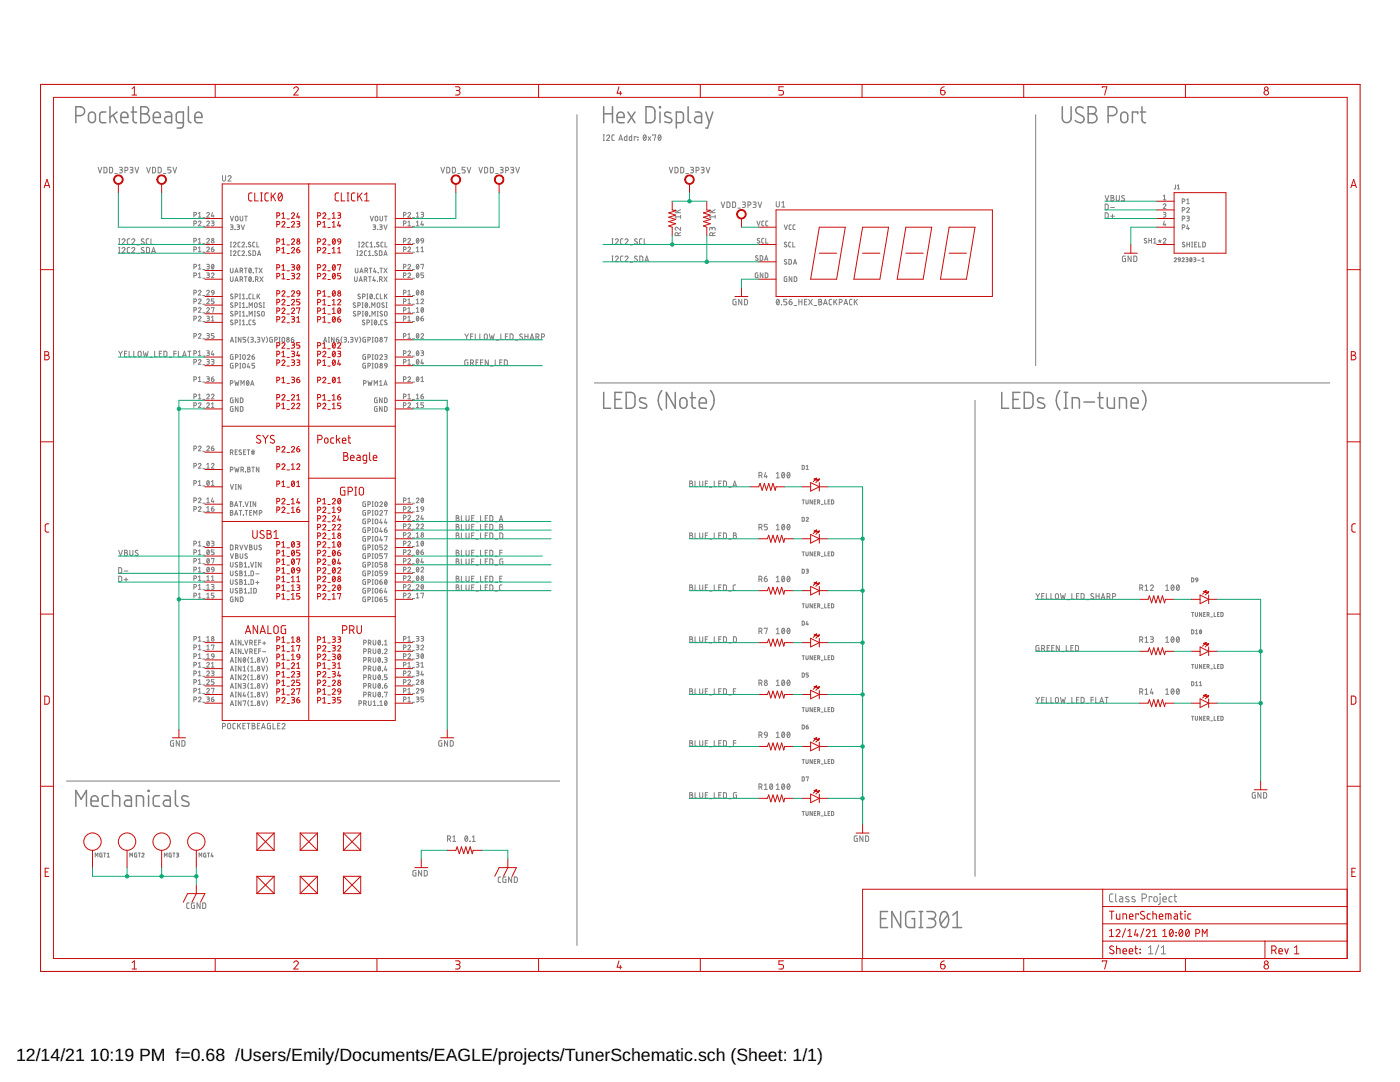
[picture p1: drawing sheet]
<svg xmlns="http://www.w3.org/2000/svg" width="279mm" height="216mm" viewBox="0 0 279 216" stroke-linecap="round" stroke-linejoin="round" font-family="sans-serif">
<defs><g id="words">
<g font-size="3.5">
<text x="3.2" y="211.7">12/14/21</text>
<text x="17.9" y="211.7">10:19 PM f=0.68 /Users/Emily/Documents/EAGLE/projects/TunerSchematic.sch (Sheet: 1/1)</text>
</g>
</g></defs>
<g fill="none" stroke="#808080" stroke-width=".2">
<path d="M19.6 33.4l.3 1.1 .4-1.1M20.7 33.4l.6 .2v.7l-.1 .2h-.5zM21.9 33.4l.6 .2v.7l-.2 .2h-.4zM22.9 34.6h.5M23.8 33.4h.4l.2 .2-.1 .3h-.4M24.1 33.9l.3 .2v.3l-.6 .1M24.9 34l.6-.1v-.4l-.6-.1v1.1M26 33.4h.3l.2 .2-.1 .3h-.3M26.2 33.9l.3 .1v.2l-.1 .3h-.4M26.9 33.4l.4 1.1 .4-1.1M29.3 33.4l.3 1.1 .4-1.1M30.4 33.4l.6 .2v.7l-.1 .2h-.5z"/>
<path d="M31.6 33.4l.6 .2v.7l-.2 .2h-.4zM32.6 34.6h.5M34.1 33.4h-.6v.5h.4a.32 .32 0 0 1 .2 .3 .32 .32 0 0 1-.2 .3h-.4M34.5 33.4l.4 1.1 .3-1.1M44.4 35v1l.2 .1 .4-.1v-1M45.5 35.3a.31 .31 0 0 1 .4-.3 .31 .31 0 0 1 .2 .4l-.6 .7h.6M88 33.4l.3 1.1 .4-1.1M89.2 33.4l.5 .2v.7l-.1 .2h-.4zM90.3 33.4l.6 .2v.7l-.2 .2h-.4zM91.3 34.6h.5M92.8 33.4h-.6v.5h.4a.32 .32 0 0 1 .2 .3 .32 .32 0 0 1-.2 .3h-.4M93.2 33.4l.4 1.1 .4-1.1"/>
<path d="M95.6 33.4l.3 1.1 .4-1.1M96.7 33.4l.6 .2v.7l-.2 .2h-.4zM97.9 33.4l.5 .2v.7l-.1 .2h-.4zM98.9 34.6h.5M99.8 33.4h.4l.2 .2-.1 .3h-.4M100.1 33.9l.3 .2v.3l-.6 .1M100.9 34l.6-.1v-.4l-.6-.1v1.1M101.9 33.4h.4l.2 .2-.1 .3h-.4M102.2 33.9l.3 .2v.3l-.6 .1M102.9 33.4l.4 1.1 .4-1.1M115.1 22.9v165.8M120.4 28h.2"/>
<path d="M120.4 26.9h.2M120.5 26.9v1.1M121.1 27.2a.3 .3 0 0 1 .4-.3 .3 .3 0 0 1 .1 .5l-.5 .6h.6M122.6 26.9h-.4l-.1 .3v.7l.5 .1M123.5 28l.4-1.1 .3 1.1M123.6 27.7h.5M125.1 26.9v1.1h-.4v-.6l.4-.1M126.1 26.9v1.1h-.4l-.1-.6 .5-.1M126.9 27.4v-.1h-.3v.7M127.3 27.4h.1M127.3 27.9h.1M128.5 27l.1-.1a.56 .56 0 0 1 .4 .6 .56 .56 0 0 1-.4 .5l-.2-.5z"/>
<path d="M128.9 27.2l-.5 .6M129.4 27.3l.5 .7M129.9 27.3l-.5 .7M130.3 27v-.1h.6l-.3 1.1M131.5 27l.1-.1a.57 .57 0 0 1 .3 .6 .57 .57 0 0 1-.3 .5l-.3-.5zM131.9 27.2l-.5 .6M133.6 33.4l.3 1.1 .4-1.1M134.7 33.4l.6 .2v.7l-.2 .2h-.4zM135.8 33.4l.6 .2v.7l-.1 .2h-.5zM136.9 34.6h.5M137.8 33.4h.4l.2 .2-.1 .3h-.4M138.1 33.9l.2 .1 .1 .2-.2 .3h-.4"/>
<path d="M138.9 34l.5-.1v-.4l-.5-.1v1.1M139.9 33.4h.4l.2 .2-.1 .3h-.4M140.2 33.9l.3 .2v.3l-.6 .1M140.9 33.4l.4 1.1 .4-1.1M206.7 22.9v50.1M220.6 39l.3 1.1 .4-1.1M221.7 39l.5 .1 .1 .2-.3 .2 .3 .2-.1 .4h-.5zM221.7 39.5h.3M222.8 39v.9l.2 .2 .4-.2v-.9M224.4 39.1l-.4-.1-.1 .2 .4 .4a.3 .3 0 0 1 0 .5 .3 .3 0 0 1-.5-.1M232.2 39.1l.2-.2v1M232.2 39.9h.5"/>
<path d="M234.6 36.9v.7l-.3 .1M235 37.7h.4M235 37.1l.2-.2v.8M236.8 39.9l.3-.2v.9M23.7 48.7h.2M23.7 47.6h.2M23.7 50.5h.2M23.7 49.4h.2M23.8 47.6v1.1M23.8 49.4v1.1M24.3 47.9a.3 .3 0 0 1 .5-.2 .3 .3 0 0 1 .1 .4l-.6 .6h.7M24.3 49.6a.3 .3 0 0 1 .5-.2 .3 .3 0 0 1 .1 .4l-.6 .7h.7"/>
<path d="M25.9 47.6l-.4 .1-.1 .2v.7l.5 .1M25.9 49.4h-.4l-.1 .2v.7l.5 .2M26.3 47.9a.3 .3 0 0 1 .4-.2 .3 .3 0 0 1 .1 .4l-.5 .6h.6M26.3 49.6a.3 .3 0 0 1 .4-.2 .3 .3 0 0 1 .1 .4l-.5 .7h.6M27.3 48.9h.5M27.3 50.6h.5M28.7 47.7l-.3-.1-.2 .3 .5 .4a.27 .27 0 0 1 0 .4 .27 .27 0 0 1-.4 0l-.1-.1M28.7 49.4a.28 .28 0 0 0-.4 0 .28 .28 0 0 0 0 .4l.4 .2a.3 .3 0 0 1-.1 .5 .3 .3 0 0 1-.4-.2M29.2 49.4h.5l.1 .2v.6l-.1 .2-.5 .1zM29.7 47.6l-.4 .1-.1 .2v.7l.5 .1M30.1 47.6v1.1h.5M30.3 50.5l.3-1.1 .4 1.1"/>
<path d="M30.4 50.2h.5M38.7 42.9l.5-.1v-.3l-.5-.1v.9M38.7 49.8l.5-.1v-.3l-.5-.1v.9M38.7 48.1l.5-.1v-.3l-.5-.1v.9M38.7 53.3l.5-.1v-.4l-.5-.1v1M38.7 55l.5-.1v-.3l-.5-.1v.9M38.7 44.6l.5-.1v-.3l-.5-.1v1M38.7 58.4h.5v-.4l-.5-.1v1M39.6 44.3a.26 .26 0 0 1 .4-.2 .26 .26 0 0 1 0 .4l-.4 .6h.5M39.6 59.9a.26 .26 0 0 1 .4-.3 .26 .26 0 0 1 0 .5l-.4 .5h.5M39.6 58.1a.26 .26 0 0 1 .4-.2 .26 .26 0 0 1 0 .4l-.4 .6h.5M39.6 55.4h.5"/>
<path d="M39.6 48.5h.5M39.6 43.3h.5M39.6 42.6l.3-.2v.9M39.6 47.8l.3-.2v.9M39.6 49.5l.3-.2v.9M39.6 53l.3-.3v1M39.6 54.7l.3-.2v.9M39.6 50.2h.5M39.6 53.7h.5M40.5 59h.4M40.5 45.2h.4M40.5 43.4h.4"/>
<path d="M40.5 50.3h.4M40.5 48.6h.4M40.5 53.8h.4M40.5 55.5h.4M41.3 42.6a.27 .27 0 0 1 .3-.2 .27 .27 0 0 1 .1 .4l-.4 .5h.5M41.3 49.5a.27 .27 0 0 1 .3-.2 .27 .27 0 0 1 .1 .4l-.4 .5h.5M41.3 47.8a.27 .27 0 0 1 .3-.2 .27 .27 0 0 1 .1 .4l-.4 .5h.5M41.3 52.7l.5 .2v.2l-.4 .1M41.3 54.5l.5 .1-.1 .3h-.3M41.3 44.3a.27 .27 0 0 1 .3-.2 .27 .27 0 0 1 .1 .4l-.4 .6h.5M41.3 59.9a.27 .27 0 0 1 .3-.3 .27 .27 0 0 1 .1 .5l-.4 .5h.5M41.3 58.1a.27 .27 0 0 1 .3-.2 .27 .27 0 0 1 .1 .4l-.4 .6h.5"/>
<path d="M41.5 53.2l.2 .1v.3l-.4 .1M41.5 54.9l.2 .1v.3l-.4 .1M42.2 49.7h.3a.27 .27 0 0 1 .2 .3 .27 .27 0 0 1-.3 .2 .27 .27 0 0 1-.2-.2zM42.2 54.7a.26 .26 0 0 1 .4-.2 .26 .26 0 0 1 0 .4l-.4 .5h.5M42.2 44.1l.5 .1v.2l-.4 .1M42.3 58h.3l.1 .4h-.4l-.1-.2zM42.3 52.8a.45 .45 0 0 1 .4 .4 .45 .45 0 0 1-.4 .5l-.1-.5zM42.4 42.4l-.2 .7h.5M42.5 44.5l.2 .1v.4l-.5 .1M42.6 42.9v.4M42.6 49.3l-.3 .1-.1 .3M42.7 53l-.5 .5"/>
<path d="M42.7 59.6h-.5v.5h.4l.1 .2-.1 .3h-.4M42.7 58.4l-.1 .3-.3 .2M46 53.5v.7l.2 .2 .3-.1v-.8M46 55.2v.7l.2 .3 .3-.2v-.8M46 44.9l.5 .1v.2l-.4 .1M46 51h.2M46 49.3h.2M46 48.3h.2M46 43.1l.3 1 .3-1M46 50h.2M46.1 48.3v1M46.1 50v1"/>
<path d="M46.2 45.3l.3 .1v.3l-.5 .1M46.5 58.8l-.3-.1-.2 .2 .5 .4v.2l-.2 .1-.3-.1M46.6 50.2a.26 .26 0 0 1 .3-.1 .26 .26 0 0 1 .1 .4l-.4 .5h.5M46.6 48.5a.26 .26 0 0 1 .3-.2 .26 .26 0 0 1 .1 .4l-.4 .6h.5M46.9 45.8h.1M46.9 54.4l.3-.9 .3 .9M46.9 56.2l.3-1 .3 1M46.9 59.2l.5-.1 .1-.2-.2-.2h-.4v.9M47 54.2h.5M47 55.9h.5M47 43.3l.2-.2 .3 .2v.6l-.2 .2-.3-.2zM47.3 44.9l.5 .1v.2l-.4 .1"/>
<path d="M47.5 45.3l.3 .1v.2l-.1 .2h-.4M47.8 58.7h.2M47.8 59.6h.2M47.9 58.7v.9M47.9 43.1v.7l.2 .3 .3-.2 .1-.8M47.9 50l-.3 .1-.1 .1v.7l.4 .1M47.9 48.3h-.3l-.1 .2v.7l.4 .1M47.9 54l.5-.1v-.3l-.5-.1v.9M47.9 55.8l.5-.2v-.3l-.5-.1v1M48.2 44.9l.3 .9 .3-.9M48.2 54l.3 .4M48.2 55.8l.3 .4"/>
<path d="M48.3 50.2a.26 .26 0 0 1 .3-.1 .26 .26 0 0 1 .1 .4l-.4 .5h.5M48.3 48.5a.26 .26 0 0 1 .4-.2 .26 .26 0 0 1 0 .4l-.4 .6h.5M48.4 59.6h.5M48.4 58.9l.2-.2v.9M48.8 55.2h.5M48.8 53.5h.5M48.8 43.1h.6M49 53.5v.9M49 55.2v1M49.1 43.1v1M49.2 51h.1M49.2 49.3h.1"/>
<path d="M49.2 49.2v.1M49.2 50.9v.1M49.2 50.9h.1M49.2 49.2h.1M49.3 59.6h.1M49.8 53.5a.45 .45 0 0 1 .4 .5 .45 .45 0 0 1-.4 .4l-.2-.4zM49.8 55.3a.44 .44 0 0 1 .4 .4 .44 .44 0 0 1-.4 .4l-.2-.4zM50 50.1l-.2-.1-.2 .2 .4 .5v.2l-.1 .1-.3-.1M50 48.4l-.3-.1-.1 .2 .4 .5v.2l-.1 .1-.3-.2M50.1 58.7h-.3l-.1 .2v.6l.4 .1M50.1 53.7l-.4 .5M50.1 55.4l-.4 .6"/>
<path d="M50.5 50l.5 .2v.5l-.2 .3h-.3zM50.5 58.7v.9h.4M50.5 56.2h.1M50.6 54.4h.1M50.9 48.3h-.4l-.1 .2 .1 .7 .4 .1M50.9 53.5h.5M51 55.8l.5-.2-.1-.4h-.4v1M51.1 53.5v.9M51.3 48.3v1h.4M51.3 58.7v.9M51.3 55.8l.2 .4M51.4 51l.3-1 .3 1"/>
<path d="M51.5 50.8h.4M51.5 59.1l.3 .5M51.7 53.5l.6 .9M51.8 58.7l-.5 .6M51.9 55.2l.6 1M52.3 53.5l-.6 .9M52.5 55.2l-.6 1M70.8 55.2v.8l.2 .2 .2-.2 .1-.8M70.9 53.5v.8l.2 .1 .3-.1v-.8M71.2 51h.2M71.2 50h.2M71.3 50v1"/>
<path d="M71.6 49.3h.2M71.6 48.3h.2M71.7 48.3v1M71.7 56.2l.3-1 .3 1M71.7 55.9h.5M71.8 50.2a.27 .27 0 0 1 .4-.2 .27 .27 0 0 1 .1 .5l-.5 .5h.5M71.8 54.4l.3-.9 .4 .9M71.9 58.8l-.3-.1-.2 .2 .5 .4v.2l-.2 .1-.3-.1M71.9 54.2h.5M72.2 48.5a.26 .26 0 0 1 .3-.2 .26 .26 0 0 1 .1 .4l-.4 .6h.5M72.3 59.2l.5-.1v-.3l-.5-.1v.9M72.7 55.8l.5-.2-.1-.4h-.4v1"/>
<path d="M72.8 54l.5-.1v-.3l-.5-.1v.9M73 55.8l.2 .4M73.2 50l-.4 .1-.1 .1 .1 .7 .4 .1M73.2 54l.2 .4M73.2 58.7h.2M73.2 59.6h.2M73.3 58.7v.9M73.5 48.3h-.3l-.1 .2v.7l.4 .1M73.5 51h.5M73.5 50.2l.3-.2v1M73.6 55.2h.5M73.7 53.5h.5"/>
<path d="M73.8 55.2v1M73.9 49.3h.5M73.9 48.5l.2-.2v1M73.9 58.8l.1-.1a.44 .44 0 0 1 .3 .5 .44 .44 0 0 1-.3 .4l-.2-.4zM73.9 43.1l.3 1 .3-1M74 53.5v.9M74.3 58.9l-.4 .5M74.4 51h.1M74.4 44.9l.6 .1v.2l-.5 .1M74.6 55.2l-.2 .8h.5M74.7 45.3l.2 .1 .1 .2-.2 .2h-.4M74.7 59.6h.1"/>
<path d="M74.7 49.3h.1M74.8 55.8v.4M74.8 53.5l-.2 .7h.5M74.9 43.3l.2-.2 .3 .2v.6l-.2 .2-.3-.2zM74.9 54v.4M75.3 50.1l-.3-.1-.2 .2 .5 .5v.2l-.2 .1-.3-.1M75.3 56.2h.1M75.3 45.8h.1M75.5 54.4h.1M75.5 58.7h-.3l-.1 .2v.6l.4 .1M75.6 48.4l-.3-.1-.1 .2 .4 .5v.2l-.2 .1-.3-.2M75.7 50l.5 .2v.5l-.1 .3h-.4z"/>
<path d="M75.8 44.9h.4l.1 .2-.1 .2h-.3M75.8 55.8l.4-.2-.1-.4h-.3v1M75.8 53.5h.5M75.8 43.1l.1 .8 .1 .2 .3-.2v-.8M75.9 58.7v.9h.4M76 45.3l.2 .1v.3l-.4 .1M76.1 53.5v.9M76.1 55.8l.2 .4M76.5 48.3h-.4l-.1 .2 .1 .7 .4 .1M76.6 44.9l.3 .9 .4-.9M76.6 55.2l.7 1M76.6 53.5l.7 .9"/>
<path d="M76.6 51l.3-1 .4 1M76.7 50.8h.5M76.7 43.1h.6M76.7 58.7v.9M76.8 48.3v1h.5M76.9 59.1l.4 .5M77 43.1v1M77.3 58.7l-.6 .6M77.3 55.2l-.7 1M77.3 53.5l-.7 .9M80.5 58.4h.5v-.4l-.5-.1v1M80.5 44.6l.5-.1v-.3l-.5-.1v1"/>
<path d="M80.5 55l.5-.1v-.2l-.1-.2h-.4v.9M80.5 53.3l.5-.1v-.4l-.5-.1v1M80.5 48.1l.5-.1v-.2l-.1-.2h-.4v.9M80.5 49.8l.5-.1v-.3l-.5-.1v.9M80.5 42.9l.5-.1v-.2l-.1-.2h-.4v.9M81.4 54.7a.26 .26 0 0 1 .4-.2 .26 .26 0 0 1 .1 .4l-.5 .5h.5M81.4 53a.26 .26 0 0 1 .4-.2 .26 .26 0 0 1 .1 .4l-.5 .5h.5M81.4 47.8a.26 .26 0 0 1 .4-.2 .26 .26 0 0 1 .1 .4l-.5 .5h.5M81.4 49.5a.26 .26 0 0 1 .4-.2 .26 .26 0 0 1 .1 .4l-.5 .5h.5M81.4 42.6a.26 .26 0 0 1 .4-.2 .26 .26 0 0 1 .1 .4l-.5 .5h.5M81.4 45.1h.5M81.4 44.3l.3-.2v1"/>
<path d="M81.4 58.1l.3-.2v1M81.4 59.9l.3-.3v1M81.4 58.9h.5M82.3 59h.4M82.3 45.2h.4M82.3 43.4h.4M82.3 50.3h.4M82.3 48.6h.4M82.3 53.8h.4M82.3 55.5h.4M83.1 45.1h.5M83.1 43.3h.5"/>
<path d="M83.1 42.6l.3-.2v.9M83.1 44.3l.3-.2v1M83.1 49.5l.3-.2v.9M83.1 59.9l.3-.3v1M83.1 50.2h.5M83.2 58a.45 .45 0 0 1 .4 .4 .45 .45 0 0 1-.4 .4l-.1-.4zM83.2 54.5a.44 .44 0 0 1 .4 .4 .44 .44 0 0 1-.4 .5l-.1-.5zM83.2 52.8a.45 .45 0 0 1 .4 .4 .45 .45 0 0 1-.4 .5l-.1-.5zM83.2 47.6a.44 .44 0 0 1 .4 .4 .44 .44 0 0 1-.4 .5l-.1-.5zM83.6 58.1l-.5 .6M83.6 54.7l-.5 .5M83.6 53l-.5 .5"/>
<path d="M83.6 47.8l-.5 .5M84 59.9a.26 .26 0 0 1 .4-.2 .26 .26 0 0 1 .1 .4l-.5 .5h.5M84 42.4l.5 .1-.1 .3h-.3M84 52.9v-.2h.5l-.2 1M84 49.5l.3-.2v.9M84 50.2h.5M84 47.7l.2-.1h.2l.1 .5-.5-.1zM84.2 44.1l-.2 .8h.5M84.3 42.8l.2 .3-.1 .2h-.4M84.4 44.6v.5M84.5 54.5h-.5v.4h.4l.1 .2-.1 .3h-.4M84.5 48.1l-.1 .3-.3 .1"/>
<path d="M122.1 52.2h.3M122.1 51.1h.3M122.1 48.7h.3M122.1 47.6h.3M122.2 47.6v1.1M122.2 51.1v1.1M122.8 47.9a.3 .3 0 0 1 .4-.2 .3 .3 0 0 1 .1 .4l-.5 .6h.6M122.8 51.3a.3 .3 0 0 1 .4-.2 .3 .3 0 0 1 .1 .5l-.5 .6h.6M124.3 47.6l-.3 .1-.2 .2 .1 .7 .4 .1M124.3 51.1h-.3l-.2 .2 .1 .8 .4 .1M124.7 47.9a.3 .3 0 0 1 .5-.2 .3 .3 0 0 1 0 .4l-.5 .6h.6M124.7 51.3a.3 .3 0 0 1 .5-.2 .3 .3 0 0 1 0 .5l-.5 .6h.6"/>
<path d="M125.8 48.9h.4M125.8 52.3h.4M127.2 47.7l-.4-.1-.2 .3 .5 .4a.31 .31 0 0 1 0 .5 .31 .31 0 0 1-.5-.2M127.2 51.2l-.4-.1-.2 .2 .6 .5a.32 .32 0 0 1-.2 .4 .32 .32 0 0 1-.4-.2M127.7 51.1h.4l.2 .2v.7l-.2 .2h-.4zM128.1 47.6l-.3 .1-.2 .2 .1 .7 .4 .1M128.6 47.6v1.1h.5M128.7 52.2l.4-1.1 .3 1.1M128.8 51.9h.5M134.7 42.4h1.1M134.7 41.8l.7 .6M135.3 47l-.1-.5h-.4l-.1 .5h1.1"/>
<path d="M135.8 45.3v.7l-.6-.6a.3 .3 0 0 0-.5 .1 .3 .3 0 0 0 .3 .5M135.8 43.3h-1.1l.3 .3M135.8 42.9v.7M135.8 41.8l-.7 .4M135.8 46.4l-.5 .3M141.6 42.4h1.1M141.6 41.8l.7 .6M142.1 45.7l.1-.3h.4l.1 .6M142.1 45.8v-.3l-.3-.1-.2 .1v.5M142.2 47l-.1-.5h-.3l-.2 .5h1.1M142.7 43.3h-1.1l.3 .3M142.7 42.9v.7"/>
<path d="M142.7 41.8l-.7 .4M142.7 46.4l-.5 .3M143.9 40.3l.4 1.1 .4-1.1M145.1 40.3h.4l.2 .2v.6l-.2 .3h-.4zM146.2 40.3h.4l.2 .2v.6l-.2 .3h-.4zM146.9 59.7l-.6 .1v.8l.2 .2h.4v-.6h-.2M147.3 41.5h.4M148 59.7v1.1l-.6-1.1v1.1M148.1 40.3h.5l.2 .2-.2 .3h-.3M148.5 40.8l.3 .2-.1 .3-.6 .1M148.6 59.7l.4 .1 .2 .2v.5l-.2 .3h-.4zM149.3 40.9l.5-.1v-.4l-.5-.1v1.1"/>
<path d="M150.3 40.3h.4l.2 .2-.2 .3h-.3M150.6 40.8l.2 .1 .1 .3-.2 .2h-.4M151.1 44.1l.3 1 .3-1M151.2 51.1l-.3-.1-.1 .2 .5 .4v.3l-.2 .1-.3-.2M151.3 54.5l-.6 .1 .1 .8h.5v-.5h-.2M151.3 40.3l.4 1.1 .3-1.1M151.6 47.6h-.4l-.1 .2 .5 .4v.2l-.2 .1-.3-.1M151.7 51l.5 .2v.5l-.1 .2-.4 .1zM152.3 54.5v.9l-.6-.9v.9M152.4 47.6h-.3l-.1 .2v.6l.4 .1M152.5 44.1h-.4l-.1 .2 .1 .7 .4 .1M152.6 52l.3-1 .3 1"/>
<path d="M152.7 51.7h.5M152.7 54.5l.5 .1v.6l-.1 .2h-.4zM152.8 47.6v.9h.4M153.2 44.1h-.3l-.1 .2v.7l.4 .1M154.9 40.2v.8l.3 .3 .3-.2v-.9M155.1 59.8h.1a.56 .56 0 0 1 .3 .5 .56 .56 0 0 1-.3 .5l-.3-.5zM155.5 60l-.5 .6M156 40.4l.3-.2v1.1M156 41.3h.6M156.5 44.9l.3 .9 .3-.9M157 51.9l-.4-.1-.1 .2 .5 .4v.2l-.2 .1-.3-.1M157 48.4l-.4-.1-.1 .2 .5 .5v.2l-.2 .1-.3-.2"/>
<path d="M157 59.7h-.6v.5h.4a.31 .31 0 0 1 .2 .3 .31 .31 0 0 1-.2 .3h-.4M157 55.2l-.5 .1 .1 .9h.4v-.6h-.1M157.4 51.8l.5 .1 .1 .6-.2 .2h-.4zM157.8 48.3h-.3l-.1 .2v.7l.4 .1M157.9 44.9h-.3l-.1 .2v.6l.4 .1M158 59.7a.47 .47 0 0 0-.5 .5M158 55.2v1l-.5-1v1M158.2 48.3v1h.4M158.3 52.7l.4-.9 .3 .9M158.4 52.5h.5M158.5 55.2l.5 .2v.5l-.1 .3h-.4zM158.7 44.9h-.3l-.1 .2v.6l.4 .1"/>
<path d="M159.4 59.7v1.1M160 59.7v1.1M161.1 59.7h-.5v1.1h.5M161.4 59.7l.7 1.1M162.1 59.7l-.7 1.1M163.4 59.7l.5 .1 .1 .2-.3 .2 .3 .3-.1 .3h-.5zM166 59.7l-.4 .1-.1 .2v.7l.5 .1M166.4 59.7v1.1M167 59.7l-.6 .7M170.1 59.7l-.4 .1-.2 .2 .1 .7 .5 .1M170.5 59.7v1.1M171.1 59.7l-.6 .7"/>
<path d="M220.6 40.7h.4l.1 .2 .1 .6-.2 .3h-.4zM220.6 42.5h.4l.1 .2 .1 .6-.2 .2-.4 .1zM221.7 41.4h.7M221.7 43.1h.7M222 42.8v.7M224.6 51.1l-.6 .1 .1 .9 .5 .1v-.6h-.2M225.7 51.1v1.1l-.6-1.1v1.1M226.3 51.1h.4l.2 .2v.7l-.2 .2h-.4zM228.8 47.6h-.3l-.1 .2 .4 .4v.2l-.1 .1-.4-.1M229.3 47.6v.9M229.3 48h.5M229.8 47.6v.9"/>
<path d="M230.2 48.5h.6M230.2 47.8l.3-.2v.9M231.2 48l.3 .1M231.5 47.8v.3M231.5 48.1l.1 .3M231.5 48.1l-.2 .3M231.8 48l-.3 .1M232.2 40.9a.26 .26 0 0 1 .3-.2 .26 .26 0 0 1 .1 .4l-.4 .5h.5M232.2 42.4h.4l.1 .2-.1 .2h-.3M232.2 47.8a.26 .26 0 0 1 .3-.2 .26 .26 0 0 1 .1 .4l-.4 .5h.5M232.4 44.1l-.2 .8h.5M232.4 42.8l.3 .3-.2 .2h-.3"/>
<path d="M232.5 44.6v.5M234.3 51.6a.22 .22 0 0 1 .4-.2 .22 .22 0 0 1 0 .4l-.4 .4h.5M235.2 51.5h.3l.1 .4-.5-.1zM235.6 51.9l-.1 .2-.3 .1M235.9 51.6a.22 .22 0 0 1 .3-.2 .22 .22 0 0 1 .1 .4l-.4 .4h.4M235.9 40.2l.5-.1 .1-.2-.2-.2h-.4v.9M235.9 41.9l.5-.1v-.3l-.5-.1v1M235.9 43.7l.5-.1 .1-.3-.2-.1-.4-.1v1M235.9 45.4l.5-.1v-.3l-.5-.1v.9M236.4 48.4l-.3-.1-.1 .2 .5 .5v.2l-.2 .1-.4-.2M236.7 51.4l.4 .1-.1 .3h-.2M236.8 41.6a.26 .26 0 0 1 .4-.2 .26 .26 0 0 1 .1 .4l-.5 .6h.6"/>
<path d="M236.8 43.1l.5 .1 .1 .1-.1 .2-.4 .1M236.8 40.6h.6M236.9 48.3v1M236.9 48.7h.5M236.9 51.8l.2 .1v.2l-.4 .1M237 44.9l-.2 .7h.6M237.1 43.6l.2 .1v.3l-.5 .1M237.2 45.4v.4M237.4 48.3v1M237.6 51.5a.37 .37 0 0 1 .3 .3 .37 .37 0 0 1-.3 .4l-.2-.4zM237.8 49.3h.2M237.8 48.3h.2"/>
<path d="M237.8 51.6l-.3 .4M237.9 48.3v1M238.2 51.4l.4 .1 .1 .1-.4 .2M238.4 48.7h.3M238.4 51.8l.3 .1v.2l-.5 .1M238.8 48.3h-.4v1h.4M239 51.9h.5M239.2 48.3v1h.4M239.9 52.2h.4M239.9 51.6l.2-.2v.8M240 48.3l.5 .2 .1 .5-.2 .3h-.4zM23.7 70.1l.3 .5"/>
<path d="M24 70.6v.6M24.4 70.1l-.4 .5M24.8 70.6h.4M25.3 70.1h-.5v1.1h.5M25.8 70.1v1.1h.4M26.7 70.1v1.1h.5M27.7 70.1h.2l.3 .2v.7l-.3 .2-.2-.1-.1-.2zM28.6 70.1l.2 1.1 .3-.8 .2 .8 .3-1.1M29.9 71.3h.5M30.9 70.1v1.1h.4M31.8 70.6h.4M32.3 70.1h-.5v1.1h.5"/>
<path d="M32.7 70.1h.4l.2 .2v.6l-.2 .3h-.4zM33.8 71.3h.4M34.7 70.6h.5M35.2 70.1h-.5v1.1M35.6 70.1v1.1h.5M36.4 71.2l.4-1.1 .4 1.1M36.5 70.9h.6M37.5 70.1h.6M37.8 70.1v1.1M38.7 79.2l.5-.1v-.4l-.5-.1v1M38.7 70.5l.5-.1v-.3l-.5-.1v1M38.7 75.7l.5-.1v-.3l-.5-.1v.9"/>
<path d="M38.7 60.2l.5-.1v-.3l-.5-.2v1M38.7 61.9l.5-.1v-.3l-.5-.1v.9M38.7 63.6l.5-.1v-.3l-.5-.1v1M38.7 72.3l.5-.1v-.4l-.5-.1v1M38.7 67.1l.5-.1v-.3l-.5-.2v1M39.6 61.6a.26 .26 0 0 1 .4-.2 .26 .26 0 0 1 0 .4l-.4 .5h.5M39.6 63.3a.26 .26 0 0 1 .4-.2 .26 .26 0 0 1 0 .4l-.4 .6h.5M39.6 71.9a.26 .26 0 0 1 .4-.2 .26 .26 0 0 1 0 .5l-.4 .5h.5M39.6 66.8a.26 .26 0 0 1 .4-.2 .26 .26 0 0 1 0 .4l-.4 .5h.5M39.6 70.2l.3-.2v1M39.6 75.4l.3-.2v.9M39.6 78.8l.3-.2v1"/>
<path d="M39.6 79.6h.5M39.6 71h.5M39.6 76.1h.5M40.5 67.6h.4M40.5 72.8h.4M40.5 64.2h.4M40.5 62.4h.4M40.5 60.7h.4M40.5 79.7h.4M40.5 71.1h.4M40.5 76.2h.4M41.3 78.8a.27 .27 0 0 1 .3-.2 .27 .27 0 0 1 .1 .5l-.4 .5h.5"/>
<path d="M41.3 70l.5 .1-.1 .3h-.3M41.3 75.2l.5 .1-.1 .3h-.3M41.3 61.6a.27 .27 0 0 1 .3-.2 .27 .27 0 0 1 .1 .4l-.4 .5h.5M41.3 63.1l.5 .1-.1 .3h-.3M41.3 71.7l.5 .1-.1 .3-.3 .1M41.3 66.5l.5 .2-.1 .3h-.3M41.5 70.4l.2 .1v.4l-.4 .1M41.5 75.6l.2 .1v.3l-.4 .1M41.5 63.5l.2 .1v.3l-.4 .2M41.5 72.2l.2 .1v.3l-.4 .1M41.5 67l.2 .1v.3l-.4 .1M42.2 78.8a.26 .26 0 0 1 .4-.2 .26 .26 0 0 1 0 .5l-.4 .5h.5"/>
<path d="M42.2 75.6h.3a.27 .27 0 0 1 .2 .3 .27 .27 0 0 1-.3 .2 .27 .27 0 0 1-.2-.2zM42.2 71.7l.5 .1-.1 .3-.3 .1M42.2 63.3l.3-.2v1M42.2 61.5v-.1h.5l-.2 .9M42.2 64.1h.5M42.4 70l-.2 .7h.5M42.5 72.2l.2 .1v.3l-.5 .1M42.6 70.5v.5M42.6 75.2l-.3 .1-.1 .3M42.7 66.5h-.5v.5h.4l.1 .2-.1 .3h-.4M46 76.5l.5-.1v-.3l-.5-.2v1M46 68.3l.3-1 .3 1"/>
<path d="M46.1 68h.4M46.5 60.5l-.4-.1-.1 .2 .5 .4v.3l-.2 .1-.3-.2M46.5 62.2l-.3-.1-.2 .2 .5 .5v.2l-.2 .1-.3-.2M46.5 63.9h-.4l-.1 .2 .5 .4v.2l-.2 .1-.3-.1M46.5 79.4l-.5 .1 .1 .8h.4v-.5h-.1M46.5 70.8l-.5 .1 .1 .8h.4v-.5h-.1M46.5 72.5l-.5 .1 .1 .8h.4v-.5h-.1M46.8 75.9l.3 1 .2-.6 .2 .6 .2-1M46.9 60.9l.5-.1 .1-.2-.2-.2h-.4v1M46.9 62.7l.5-.1v-.4l-.5-.1v1M46.9 64.4l.5-.1 .1-.2-.2-.2h-.4v.9M46.9 68.3h.3"/>
<path d="M46.9 67.3h.3M47 71.3l.5-.1v-.3l-.5-.1v.9M47 73l.5-.1v-.2l-.1-.2h-.4v.9M47.1 67.3v1M47.5 79.4v.9l-.5-.9v.9M47.8 63.9h.2M47.8 64.8h.2M47.8 62.1h.2M47.8 63.1h.2M47.8 61.4h.2M47.8 60.4h.2M47.9 73.4h.1"/>
<path d="M47.9 72.5h.1M47.9 71.7h.1M47.9 70.8h.1M47.9 60.4v1M47.9 62.1v1M47.9 63.9v.9M48 79.4l.5 .2v.5l-.2 .2h-.3zM48 70.8v.9M48 72.5v.9M48.1 67.3v1l-.5-1v1M48.1 76.9v-1l.3 .6 .3-.6v1M48.4 64.8h.5"/>
<path d="M48.4 63.1h.5M48.4 61.4h.5M48.4 60.6l.2-.2v1M48.4 62.3l.2-.2v1M48.4 64.1l.2-.2v.9M48.5 70.9l.1-.1 .3 .1v.7l-.2 .1-.2-.1zM48.5 72.6l.1-.1 .3 .1v.8l-.4-.1zM49 67.3h-.5v.4l.4 .1 .1 .1-.1 .3-.4 .1M49.3 64.8h.1M49.3 63.1h.1M49.3 61.4h.1M49.3 76a.44 .44 0 0 1 .4 .4 .44 .44 0 0 1-.4 .5l-.1-.5z"/>
<path d="M49.4 71a.26 .26 0 0 1 .3-.2 .26 .26 0 0 1 .1 .4l-.4 .5h.5M49.6 72.5l-.2 .7h.5M49.6 76.2l-.4 .5M49.7 67.2l-.3 .6 .3 .6M49.7 61.4v-1l.3 .5 .4-.5v1M49.7 63.1v-1l.3 .6 .4-.6v1M49.7 73v.4M50 67.3l.5 .1v.3h-.4M50 76.9l.4-1 .3 1M50.1 63.9h-.3l-.1 .2v.6l.4 .1M50.1 76.7h.5M50.3 71.2h.3a.27 .27 0 0 1 .2 .3 .27 .27 0 0 1-.2 .2 .27 .27 0 0 1-.3-.2z"/>
<path d="M50.3 67.7l.3 .4-.2 .1-.4 .1M50.7 70.8l-.3 .1-.1 .3M50.8 62.1h.2M50.8 63.1h.2M50.8 72.5h-.5v.4h.4l.1 .2-.1 .3h-.4M50.9 62.1v1M50.9 60.5l.2-.1 .2 .3v.4l-.2 .2-.3-.1zM50.9 63.9h-.4l-.1 .2 .5 .4v.2l-.2 .1-.3-.1M50.9 68.2h.1M51.4 67.3l.4 .1v.3h-.3M51.6 67.7l.2 .1v.4l-.4 .1M51.8 62.2l-.2-.1-.2 .2 .4 .5v.2l-.2 .1-.3-.2"/>
<path d="M52.2 60.5l-.4-.1-.1 .2 .5 .4v.3l-.2 .1-.3-.2M52.2 67.3l.3 1 .4-1M52.2 62.3l.2-.2 .3 .2-.1 .7-.4-.1zM52.6 61.4h.2M52.6 60.4h.2M52.7 60.4v1M53.2 67.2l.2 .6-.2 .6M54.4 67.3l-.6 .1 .1 .8 .5 .1v-.6h-.2M54.8 67.8l.5-.1v-.3l-.5-.1v1M55.7 68.3h.2M55.7 67.3h.2M55.8 67.3v1"/>
<path d="M56.4 67.4l.2-.1 .2 .3v.4l-.2 .3-.3-.2zM58.1 67.7h.3a.26 .26 0 0 1 .3 .3 .26 .26 0 0 1-.3 .2 .26 .26 0 0 1-.3-.2zM58.5 67.3l-.2 .1-.2 .3M64.6 68.3l.3-1 .3 1M64.7 68h.4M65.5 68.3h.2M65.5 67.3h.2M65.6 67.3v1M66.7 67.3v1l-.6-1v1M67.1 67.7h.3a.26 .26 0 0 1 .2 .3 .26 .26 0 0 1-.2 .2 .26 .26 0 0 1-.3-.2zM67.5 67.3l-.3 .1-.1 .3M68.3 67.2l-.2 .6 .2 .6"/>
<path d="M68.6 67.3l.5 .1-.1 .3h-.3M68.9 67.7l.2 .1v.4l-.5 .1M69.5 68.3h.1M69.5 68.2v.1M69.5 68.2h.1M69.9 67.3l.5 .1v.3h-.4M70.2 67.7l.3 .4-.2 .1-.4 .1M70.8 67.3l.3 1 .3-1M71 60.5l-.4-.1-.1 .2 .5 .4v.3l-.2 .1-.3-.2M71 62.2l-.3-.1-.2 .2 .5 .5v.2l-.2 .1-.3-.2M71.4 60.9l.5-.1-.1-.4h-.4v1M71.4 62.7l.5-.1v-.4l-.5-.1v1"/>
<path d="M71.8 67.2l.2 .6-.2 .6M72.3 61.4h.2M72.3 60.4h.2M72.3 62.1h.2M72.3 63.1h.2M72.4 60.4v1M72.4 62.1v1M72.6 76.5l.4-.1 .1-.2-.2-.2-.3-.1v1M72.8 63.9h-.4l-.1 .2 .5 .4v.2l-.2 .1-.3-.1M72.9 67.3l-.4 .1v.8l.4 .1v-.6h-.1M72.9 72.5l-.4 .1v.8h.4v-.5h-.1M72.9 70.8l-.4 .1v.8h.4v-.5h-.1"/>
<path d="M73 60.5a.44 .44 0 0 1 .4 .4 .44 .44 0 0 1-.4 .4l-.1-.4zM73 62.2a.45 .45 0 0 1 .4 .4 .45 .45 0 0 1-.4 .5l-.1-.5zM73.2 64.4l.5-.1 .1-.2-.2-.2h-.4v.9M73.3 60.6l-.4 .6M73.4 62.3l-.5 .6M73.4 67.8l.5-.1-.1-.4h-.4v1M73.4 73l.5-.1-.1-.4h-.4v.9M73.4 71.3l.5-.1v-.3l-.5-.1v.9M73.4 75.9l.2 1 .2-.6 .2 .6 .3-1M73.7 61.3h.1M73.8 63.1h.1M74.1 63.9h.2"/>
<path d="M74.1 64.8h.2M74.2 61.4v-1l.3 .5 .3-.5v1M74.2 63.9v.9M74.2 63.1v-1l.3 .6 .4-.6v1M74.3 68.3h.2M74.3 67.3h.2M74.3 73.4h.2M74.3 72.5h.2M74.3 71.7h.2M74.3 70.8h.2M74.4 67.3v1M74.4 70.8v.9"/>
<path d="M74.4 72.5v.9M74.7 76.9v-1l.3 .6 .3-.6v1M74.8 63.9a.44 .44 0 0 1 .4 .4 .44 .44 0 0 1-.4 .5l-.1-.5zM74.9 67.5l.2-.2 .3 .2v.6l-.2 .2-.3-.2zM74.9 72.6l.2-.1 .3 .1-.1 .8-.4-.1zM74.9 70.9l.2-.1 .3 .1v.7l-.2 .1-.3-.1zM75.2 64.1l-.5 .5M75.3 79.4l-.5 .1v.8h.5v-.5h-.2M75.3 62.1h.2M75.3 63.1h.2M75.4 60.5l.2-.1 .2 .2v.6l-.2 .1h-.2l-.1-.2zM75.4 62.1v1"/>
<path d="M75.6 64.8h.1M75.8 76.2l.2-.3v1M75.8 76.9h.5M75.8 71a.26 .26 0 0 1 .4-.2 .26 .26 0 0 1 0 .4l-.4 .5h.5M76.3 79.4v.9l-.6-.9v.9M76.3 62.2l-.2-.1-.2 .2 .4 .5v.2l-.2 .1-.3-.2M76.4 63.9h-.3l-.1 .2v.6l.4 .1M76.6 76.9l.3-1 .4 1M76.6 60.5l-.3-.1-.1 .2 .5 .4v.3l-.2 .1-.3-.2M76.7 76.7h.5M76.7 79.4l.5 .2 .1 .5-.2 .2h-.4zM76.7 70.8l.5 .1v.3h-.4"/>
<path d="M76.7 67.4v-.1h.6l-.3 1M76.8 72.6l.1-.1 .3 .1 .1 .4h-.5zM76.8 62.3l.1-.2 .3 .2v.7l-.4-.1zM77 71.2l.3 .3-.2 .2h-.4M77 61.4h.3M77 60.4h.3M77.2 60.4v1M77.2 63.9h-.3l-.1 .2 .4 .4v.2l-.2 .1-.3-.1M77.3 73l-.2 .3-.3 .1M80.5 67.1l.5-.1v-.2l-.1-.2-.4-.1v1M80.5 72.3l.5-.1v-.3l-.1-.1-.4-.1v1M80.5 63.6l.5-.1v-.2l-.1-.2h-.4v1"/>
<path d="M80.5 61.9l.5-.1v-.3l-.5-.1v.9M80.5 60.2l.5-.1v-.2l-.1-.2-.4-.1v1M80.5 79.2l.5-.1v-.4l-.5-.1v1M80.5 75.7l.5-.1v-.2l-.1-.2h-.4v.9M80.5 70.5l.5-.1v-.3l-.5-.1v1M81.4 75.4a.26 .26 0 0 1 .4-.2 .26 .26 0 0 1 .1 .4l-.5 .5h.5M81.4 70.2a.26 .26 0 0 1 .4-.2 .26 .26 0 0 1 .1 .4l-.5 .6h.5M81.4 61.6l.3-.2v.9M81.4 63.3l.3-.2v1M81.4 66.8l.3-.3v1M81.4 71.9l.3-.2v1M81.4 78.8l.3-.2v1"/>
<path d="M81.4 67.5h.5M81.4 72.7h.5M81.4 64.1h.5M81.4 62.3h.5M81.4 60.6h.5M81.4 79.6h.5M82.3 67.6h.4M82.3 72.8h.4M82.3 64.2h.4M82.3 62.4h.4M82.3 60.7h.4M82.3 79.7h.4"/>
<path d="M82.3 71.1h.4M82.3 76.2h.4M83.1 62.3h.5M83.1 61.6l.3-.2v.9M83.1 78.8l.3-.2v1M83.1 60.6h.5M83.1 79.6h.5M83.2 66.6a.44 .44 0 0 1 .4 .4 .44 .44 0 0 1-.4 .5l-.1-.5zM83.2 71.8a.44 .44 0 0 1 .4 .4 .44 .44 0 0 1-.4 .4l-.1-.4zM83.2 63.1a.44 .44 0 0 1 .4 .5 .44 .44 0 0 1-.4 .4l-.1-.4zM83.2 75.2a.44 .44 0 0 1 .4 .5 .44 .44 0 0 1-.4 .4l-.1-.4zM83.2 70a.45 .45 0 0 1 .4 .5 .45 .45 0 0 1-.4 .4l-.1-.4z"/>
<path d="M83.6 66.8l-.5 .5M83.6 71.9l-.5 .6M83.6 63.3l-.5 .5M83.6 75.4l-.5 .5M83.6 70.2l-.5 .5M84 66.8a.26 .26 0 0 1 .4-.2 .26 .26 0 0 1 .1 .4l-.5 .5h.5M84 63.5h.3a.27 .27 0 0 1 .2 .3 .27 .27 0 0 1-.2 .3 .27 .27 0 0 1-.3-.3zM84 79.1h.3a.27 .27 0 0 1 .2 .3 .27 .27 0 0 1-.2 .2 .27 .27 0 0 1-.3-.3zM84 70l.5 .1-.1 .3h-.3M84 75.4l.3-.2v.9M84 76.1h.5M84.2 61.4a.45 .45 0 0 1 .3 .4 .45 .45 0 0 1-.3 .5l-.2-.5z"/>
<path d="M84.2 71.7l-.2 .8h.5M84.3 70.4l.2 .4-.1 .1-.4 .1M84.4 72.3v.4M84.4 63.1l-.3 .1-.1 .3M84.4 78.6l-.3 .2-.1 .3M84.5 61.6l-.4 .5M92.8 66.6l.3 .6M93.1 67.2v.5M93.4 71.8l-.6 .1v.8l.1 .2h.5v-.6h-.2M93.5 66.6l-.4 .6M93.9 72.4l.5-.1v-.4l-.5-.1v1.1M93.9 67.1h.4"/>
<path d="M94.3 72.4l.2 .5M94.4 66.6h-.5v1.1h.5M94.8 66.6v1.1h.5M95 72.3h.4M95.5 71.8h-.5v1.1h.5M95.8 66.6v1.1h.4M95.9 72.3h.4M96.4 71.8h-.5v1.1h.5M96.8 66.7l.2-.1 .3 .3v.5l-.3 .3-.3-.1zM97.5 71.8v1.1l-.7-1.1v1.1M97.7 66.6l.2 1.1 .2-.7 .3 .7 .2-1.1M97.9 73h.5"/>
<path d="M98.8 71.8v1.1h.5M99 67.9h.5M99.7 72.3h.4M99.9 66.6v1.1h.5M100.2 71.8h-.5v1.1h.5M100.6 71.8h.5l.1 .2v.7l-.1 .2h-.5zM100.9 67.1h.3M101.3 66.6h-.4v1.1h.4M101.8 66.6l.4 .1 .2 .2v.5l-.2 .3h-.4zM102.8 67.9h.5M104.2 66.7h-.3l-.2 .2 .5 .4a.31 .31 0 0 1 0 .5 .31 .31 0 0 1-.5-.2M104.8 67.1h.6"/>
<path d="M104.8 66.6v1.1M105.4 66.6v1.1M105.8 67.7l.4-1.1 .3 1.1M105.9 67.5h.5M107 67.2h.4l.2-.2-.1-.3-.5-.1v1.1M107.3 67.2l.3 .5M108.1 67.2h.4l.2-.2-.1-.3-.5-.1v1.1M118.6 76.4h146.8M156 60.8h.1M157.5 60.2h.3a.3 .3 0 0 1 .3 .4 .3 .3 0 0 1-.3 .2 .3 .3 0 0 1-.3-.3zM158.5 61h.5M159.4 60.2h.6"/>
<path d="M160.6 60.2h.3M162.5 61h.5M163.4 60.2h.3M164.4 60.8l.3-1.1 .4 1.1M164.4 60.6h.6M166.7 60.2l.3 .6M167.5 60.3l.5-.1v-.4l-.5-.1v1.1M168.4 60.8l.4-1.1 .4 1.1M168.5 60.6h.6M170.7 60.2l.4 .6M194.6 79.9v95M38.7 96.4l.5-.1v-.3l-.5-.1v1"/>
<path d="M38.7 80.9l.5-.1v-.3l-.5-.1v.9M38.7 93l.5-.1v-.3l-.5-.1v.9M38.7 99.9l.5-.1v-.3l-.5-.1v.9M38.7 89.5l.5-.1v-.3l-.5-.1v1M39.6 80.6a.26 .26 0 0 1 .4-.2 .26 .26 0 0 1 0 .4l-.4 .5h.5M39.6 92.7a.26 .26 0 0 1 .4-.3 .26 .26 0 0 1 0 .5l-.4 .5h.5M39.6 99.6a.26 .26 0 0 1 .4-.2 .26 .26 0 0 1 0 .4l-.4 .5h.5M39.6 89.2a.26 .26 0 0 1 .4-.2 .26 .26 0 0 1 0 .4l-.4 .6h.5M39.6 96.1l.3-.2v1M39.6 96.9h.5M40.5 97h.4M40.5 81.4h.4"/>
<path d="M40.5 93.5h.4M40.5 90.1h.4M41.3 80.6a.27 .27 0 0 1 .3-.2 .27 .27 0 0 1 .1 .4l-.4 .5h.5M41.3 89.2a.27 .27 0 0 1 .3-.2 .27 .27 0 0 1 .1 .4l-.4 .6h.5M41.3 92.7l.2-.2v.9M41.3 99.6l.2-.2v.9M41.3 93.4h.5M41.4 95.9a.44 .44 0 0 1 .4 .5 .44 .44 0 0 1-.4 .4l-.1-.4zM41.7 96.1l-.4 .5M42.2 92.7a.26 .26 0 0 1 .4-.3 .26 .26 0 0 1 0 .5l-.4 .5h.5M42.2 89.4h.3a.27 .27 0 0 1 .2 .3 .27 .27 0 0 1-.3 .3 .27 .27 0 0 1-.2-.3zM42.2 80.6l.3-.2v.9"/>
<path d="M42.2 96.1l.3-.2v1M42.2 96.9h.5M42.2 81.3h.5M42.4 99.4l-.2 .7h.5M42.6 99.9v.4M42.6 89l-.3 .1-.1 .3M46 93.7l.5-.1v-.3l-.5-.1v1M46 90.3l.5-.1v-.3l-.5-.1v.9M46 96.7l.3 .9 .3-.9M46.3 90.3l.2 .4M46.5 81.1l-.5 .1 .1 .8 .4 .1v-.5h-.1M46.8 93.2l.3 1 .2-.7 .2 .7 .2-1"/>
<path d="M46.9 97.6h.3M46.9 96.7h.3M46.9 90.2h.4M47.1 96.7v.9M47.4 89.8h-.5v.9h.5M47.5 81.1v1l-.5-1v1M48 81.1l.5 .2v.5l-.2 .3h-.3zM48.1 93.7l.5-.1-.1-.4h-.4v1M48.1 96.7v.9l-.5-.9v.9M48.2 89.8h-.4l-.1 .2 .5 .4v.2l-.2 .1-.3-.1M48.4 93.7l.2 .5M48.6 90.2h.3"/>
<path d="M49 94.1h.1M49 89.8h-.4v.9h.4M49.3 89.8h.5M49.4 93.2l.5 .1-.2 .3 .3 .3-.2 .2-.4 .1zM49.4 93.6h.3M49.6 89.8v.9M50.2 90.4h.6M50.2 90.1h.6M50.2 93.2h.6M50.3 89.8v.9M50.5 93.2v1M50.7 89.8v.9"/>
<path d="M51.7 93.2v1l-.5-1v1M75.3 81.1l-.5 .1v.8l.5 .1v-.5h-.2M76.3 81.1v1l-.6-1v1M76.7 81.1l.5 .2 .1 .5-.2 .3h-.4zM80.5 99.9l.5-.1v-.3l-.5-.1v.9M80.5 80.9l.5-.1v-.2l-.1-.2h-.4v.9M81.4 80.6a.26 .26 0 0 1 .4-.2 .26 .26 0 0 1 .1 .4l-.5 .5h.5M81.4 99.6l.3-.2v.9M82.3 81.4h.4M83.1 99.6a.26 .26 0 0 1 .3-.2 .26 .26 0 0 1 .1 .4l-.4 .5h.5M83.1 80.6l.3-.2v.9M83.1 81.3h.5"/>
<path d="M84.2 99.4a.44 .44 0 0 1 .3 .4 .44 .44 0 0 1-.3 .5l-.2-.5zM84.5 99.6l-.4 .5M84.5 80.4h-.5v.4h.4l.1 .2-.1 .3h-.4M137.6 96l.6 .1v.3l-.2 .1 .3 .2-.2 .4h-.5zM137.6 96.5h.4M138.7 96v1.1h.5M139.6 96l.1 .9 .2 .2 .3-.2 .1-.9M140.8 96.5h.3M141.2 96h-.4v1.1h.4M141.6 97.2h.5M142.5 96v1.1h.5M143.4 96.5h.4"/>
<path d="M144 96h-.6v1.1h.6M144.4 96h.4l.2 .2v.6l-.2 .3h-.4zM145.4 97.2h.5M146.3 97.1l.3-1.1 .4 1.1M146.3 96.8h.6M151.5 94.9l.5-.1v-.4l-.5-.1v1.1M151.8 94.9l.3 .5M152.8 94.3l-.3 .8h.6M153 94.9v.5M154.9 94.5l.3-.2v1.1M154.9 95.4h.6M156.1 94.3h.1a.56 .56 0 0 1 .4 .5 .56 .56 0 0 1-.4 .6l-.2-.6z"/>
<path d="M156.5 94.5l-.5 .6M157.2 94.3h.1a.56 .56 0 0 1 .4 .5 .56 .56 0 0 1-.4 .6l-.2-.6zM157.6 94.5l-.5 .6M160.1 92.9l.4 .1v.5l-.2 .2h-.2zM160.1 99.8h.4M160.3 99.8v.8M160.8 99.8l.1 .7 .2 .1 .2-.2v-.6M160.9 93.7h.4M160.9 93l.2-.1v.8M162.1 99.8v.8l-.4-.8v.8M162.9 99.8h-.4v.8h.4M164.6 99.8v.8h.4"/>
<path d="M165.6 99.8h-.3v.8h.3M165.9 99.8l.4 .1v.6l-.4 .1zM23.7 113.3h.4l.2 .2v.7l-.2 .1-.4 .1zM23.7 115h.4l.2 .2v.6l-.2 .3h-.4zM23.7 109.8l.3 1.1 .4-1.1M24.8 113.9h.7M24.8 115.7h.7M24.8 109.8h.4l.2 .2-.2 .3 .3 .2-.2 .4h-.5zM24.8 110.3h.4M25.1 115.3v.7M25.9 109.8v.9l.2 .2 .4-.2v-.9M27.5 109.9l-.3-.1-.2 .2 .5 .4a.27 .27 0 0 1 0 .5 .27 .27 0 0 1-.4-.1l-.1-.1"/>
<path d="M38.7 108.5l.5-.1v-.3l-.5-.1v.9M38.7 110.3l.5-.1v-.4l-.5-.1v1M38.7 112l.5-.1v-.4l-.5-.1v1M38.7 113.7l.5-.1v-.3l-.5-.1v.9M38.7 115.4l.5-.1v-.3l-.5-.1v.9M38.7 117.2l.5-.1v-.4l-.5-.1v1M38.7 118.9l.5-.1v-.4h-.5v.9M38.7 101.6l.5-.1v-.3l-.5-.1v.9M39.6 101.3a.26 .26 0 0 1 .4-.2 .26 .26 0 0 1 0 .4l-.4 .5h.5M39.6 108.2l.3-.2v.9M39.6 109.9l.3-.2v1M39.6 111.7l.3-.3v1"/>
<path d="M39.6 113.4l.3-.2v.9M39.6 115.1l.3-.2v.9M39.6 116.8l.3-.2v1M39.6 118.6l.3-.2v.9M39.6 108.9h.5M39.6 110.7h.5M39.6 112.4h.5M39.6 114.1h.5M39.6 115.8h.5M39.6 117.6h.5M39.6 119.3h.5M40.5 109.1h.4"/>
<path d="M40.5 110.8h.4M40.5 112.5h.4M40.5 114.2h.4M40.5 116h.4M40.5 117.7h.4M40.5 119.4h.4M40.5 100.4h.4M40.5 102.2h.4M41.3 115.8h.5M41.3 115.1l.2-.2v.9M41.3 101.3l.2-.2v.9M41.3 116.8l.2-.2v1"/>
<path d="M41.3 118.6l.2-.2v.9M41.3 117.6h.5M41.3 119.3h.5M41.3 100.3h.5M41.3 102h.5M41.4 108a.44 .44 0 0 1 .4 .5 .44 .44 0 0 1-.4 .4l-.1-.4zM41.4 109.8a.44 .44 0 0 1 .4 .4 .44 .44 0 0 1-.4 .4l-.1-.4zM41.4 111.5a.45 .45 0 0 1 .4 .4 .45 .45 0 0 1-.4 .5l-.1-.5zM41.4 113.2a.44 .44 0 0 1 .4 .5 .44 .44 0 0 1-.4 .4l-.1-.5zM41.7 108.2l-.4 .5M41.7 109.9l-.4 .6M41.7 111.7l-.4 .5"/>
<path d="M41.7 113.4l-.4 .5M42.2 108l.5 .1-.1 .3h-.3M42.2 116.6l.5 .1-.1 .3-.3 .1M42.2 101.5h.3a.27 .27 0 0 1 .2 .3 .27 .27 0 0 1-.3 .2 .27 .27 0 0 1-.2-.2zM42.2 115.1l.3-.2v.9M42.2 111.5v-.1h.5l-.2 1M42.2 115.8h.5M42.3 113.2h.3l.1 .5h-.4l-.1-.2zM42.5 108.4l.2 .1v.3l-.5 .1M42.5 117.1l.2 .1v.3l-.5 .1M42.6 101.1l-.3 .1-.1 .3M42.7 109.7h-.5v.5h.4l.1 .2-.1 .2-.4 .1"/>
<path d="M42.7 113.7l-.1 .3-.3 .1M42.7 118.4h-.5v.4h.4l.1 .2-.1 .3h-.4M46 108.8h.4l.1 .1v.6l-.1 .2h-.4zM46 112.2v.7l.2 .3 .3-.2v-.8M46 113.9v.7l.2 .3 .3-.2v-.8M46 115.7v.7l.2 .2 .3-.1v-.8M46 117.4v.7l.2 .2 .3-.1v-.8M46 100.1l.4 .1v.2l-.2 .1 .3 .3-.1 .2-.4 .1zM46 101.9l.4 .1v.2l-.2 .1 .3 .1v.2l-.3 .2h-.2zM46 110.5l.3 .9 .3-.9M46 100.5h.2M46 102.3h.2"/>
<path d="M46.5 119.1l-.5 .1 .1 .8 .4 .1v-.6h-.1M46.8 101.1l.3-1 .4 1M46.8 102.8l.3-.9 .4 .9M46.9 100.8h.5M46.9 102.6h.5M47 109.3l.5-.1v-.3l-.5-.1v.9M47 110.5l.5 .1v.2l-.2 .1 .2 .2-.1 .3h-.4zM47 110.9h.3M47.3 109.3l.2 .4M47.4 112.3l-.2-.1-.3 .2 .5 .4v.3l-.2 .1-.3-.2M47.4 114h-.3l-.2 .2 .5 .4v.2l-.2 .1-.3-.2M47.4 115.7h-.2l-.3 .2 .5 .4v.2l-.2 .1-.3-.1"/>
<path d="M47.4 117.5l-.3-.1-.2 .2 .5 .4v.2l-.2 .1-.3-.1M47.5 119.1v1l-.5-1v1M47.7 100.1h.6M47.7 101.9h.6M47.9 112.2l.4 .1v.2l-.2 .1 .3 .2-.2 .3-.3 .1zM47.9 113.9l.4 .1v.3l-.2 .1 .3 .2-.2 .3h-.3zM47.9 115.7l.4 .1v.2l-.2 .1 .3 .2-.2 .3h-.3zM47.9 117.4l.4 .1v.2l-.2 .1 .3 .2-.2 .3h-.3zM47.9 116.1h.2M47.9 117.8h.2M47.9 108.8l.3 .9 .3-.9M47.9 112.6h.2"/>
<path d="M47.9 114.4h.2M47.9 110.5v.7l.2 .2 .3-.1 .1-.8M48 119.1l.5 .2v.5l-.2 .3h-.3zM48 100.1v1M48 101.9v.9M48.6 101h.1M48.6 102.7h.1M48.7 113.2h.6M48.7 112.4l.3-.2v1M48.7 114.2l.3-.3v1M48.7 115.9l.3-.2v.9M48.7 117.6l.3-.2v.9"/>
<path d="M48.7 114.9h.6M48.7 116.6h.6M48.7 118.3h.6M48.8 108.8l.3 .9 .3-.9M48.9 101.9h.5M48.9 100.1l.3 1 .4-1M49.2 101.9v.9M49.3 110.6l-.3-.1-.1 .2 .5 .4v.2l-.2 .1-.3-.1M49.6 113.2h.1M49.6 114.8h.1M49.6 116.6h.1M49.6 118.3h.1"/>
<path d="M49.8 108.8l.4 .1-.1 .3 .2 .2-.1 .3h-.4zM49.8 109.2h.3M49.8 102.3h.3M49.9 100.1h.2M49.9 101.1h.2M50 112.2l.3 1 .3-1M50 100.1v1M50 118.3h.2M50 117.4h.2M50.1 113.9l.5 .2v.5l-.2 .3h-.3zM50.1 115.7l.5 .1v.6l-.2 .2h-.3zM50.1 117.4v.9"/>
<path d="M50.2 101.9h-.4v.9h.4M50.6 117.4h.4l.1 .2 .1 .5-.2 .2h-.4zM50.6 102.8v-.9l.3 .5 .4-.5v.9M50.7 108.8v.7l.2 .2 .4-.2v-.7M50.9 113.2h.3M50.9 112.2h.3M51 100.1v1l-.5-1v1M51.1 112.2v1M51.1 114.5h.6M51.1 116.2h.6M51.4 115.9v.7M51.8 102.4l.4-.1v-.4h-.4v.9"/>
<path d="M52.1 112.2v1l-.5-1v1M52.1 108.8h-.3l-.1 .2 .5 .4v.2l-.2 .1-.3-.1M72.9 100.1l-.4 .1v.8l.4 .1v-.6h-.1M72.9 119.1l-.4 .1v.8l.4 .1v-.6h-.1M72.9 101.9l-.4 .1v.8h.4v-.5h-.1M72.9 113.9l-.4 .1v.9h.4v-.5h-.1M72.9 112.2l-.4 .1v.8l.4 .1v-.6h-.1M72.9 110.5l-.4 .1v.8h.4v-.5h-.1M72.9 115.7l-.4 .1v.8h.4v-.5h-.1M72.9 108.8l-.4 .1v.8h.4v-.5h-.1M72.9 107l-.4 .1-.1 .1 .1 .7 .4 .1v-.6h-.1M72.9 117.4l-.4 .1v.8h.4v-.5h-.1"/>
<path d="M72.9 105.3l-.4 .1v.8l.4 .1v-.6h-.1M72.9 103.6l-.4 .1v.8h.4v-.5h-.1M73.4 100.6l.5-.1-.1-.4h-.4v1M73.4 119.7l.5-.2v-.3l-.5-.1v1M73.4 102.4l.5-.1v-.4h-.5v.9M73.4 114.5l.5-.1-.1-.4-.4-.1v1M73.4 112.7l.5-.1-.1-.4h-.4v1M73.4 111l.5-.1v-.3l-.5-.1v.9M73.4 116.2l.5-.1v-.3l-.5-.1v.9M73.4 109.3l.5-.1-.1-.4h-.4v.9M73.4 107.5h.5v-.4l-.5-.1v1M73.4 117.9l.5-.1-.1-.4h-.4v.9"/>
<path d="M73.4 105.8l.5-.1-.1-.4h-.4v1M73.4 104.1l.5-.1v-.3l-.5-.1v.9M74.3 100.1h.2M74.3 110.5h.2M74.3 113.9h.2M74.3 108.8h.2M74.3 109.7h.2M74.3 108h.2M74.3 111.4h.2M74.3 113.2h.2M74.3 112.2h.2M74.3 114.9h.2"/>
<path d="M74.3 116.6h.2M74.3 115.7h.2M74.3 118.3h.2M74.3 117.4h.2M74.3 119.1h.2M74.3 101.1h.2M74.3 102.8h.2M74.3 101.9h.2M74.3 107h.2M74.3 106.3h.2M74.3 105.3h.2M74.3 104.5h.2"/>
<path d="M74.3 103.6h.2M74.4 100.1v1M74.4 101.9v.9M74.4 103.6v.9M74.4 105.3v1M74.4 107v1M74.4 108.8v.9M74.4 110.5v.9M74.4 112.2v1M74.4 113.9v1M74.4 115.7v.9M74.4 117.4v.9"/>
<path d="M74.4 119.1v1M74.9 100.3l.2-.2 .3 .2v.6l-.2 .2-.3-.2zM74.9 114.1l.2-.2 .3 .2-.1 .7-.4-.1zM74.9 112.4l.2-.2 .3 .2v.6l-.2 .2-.3-.2zM74.9 115.8l.2-.1 .3 .1-.1 .8-.4-.1zM74.9 108.9l.2-.1 .3 .1v.7l-.2 .1-.3-.1zM74.9 117.5l.2-.1 .3 .1v.7l-.2 .1-.3-.1zM74.9 105.5l.2-.2 .3 .2-.1 .7-.4-.1zM74.9 103.7l.2-.1 .3 .1-.1 .8-.4-.1zM75 119.2l.4 .1v.6l-.2 .2-.3-.2zM75 101.9l.4 .1v.7l-.2 .1-.3-.1zM75 110.5l.4 .1v.7l-.2 .1-.3-.1z"/>
<path d="M75 107.1l.4 .1v.6l-.2 .2-.3-.2zM75.8 100.3a.26 .26 0 0 1 .4-.2 .26 .26 0 0 1 0 .4l-.4 .6h.5M75.8 119.5h.3a.26 .26 0 0 1 .2 .3 .26 .26 0 0 1-.3 .3 .26 .26 0 0 1-.2-.3zM75.8 102.1a.26 .26 0 0 1 .4-.2 .26 .26 0 0 1 0 .4l-.4 .5h.5M75.8 116.1h.3a.27 .27 0 0 1 .2 .3 .27 .27 0 0 1-.2 .2 .27 .27 0 0 1-.3-.2zM75.8 117.8h.4l.1 .2M75.8 117.8v.4l.2 .1 .3-.2M76 107l-.2 .8h.5M76 105.3l-.2 .7h.5M76 103.6l-.2 .7h.5M76.2 104.1v.4M76.2 105.8v.5"/>
<path d="M76.2 107.5v.5M76.2 119.1l-.3 .1-.1 .3M76.2 115.7l-.3 .1-.1 .3M76.2 117.4l-.3 .1-.1 .3M76.3 113.9h-.5v.5h.4l.1 .2-.1 .3h-.4M76.3 112.2h-.5v.4l.4 .1 .1 .1-.1 .3-.4 .1M76.3 110.5h-.5v.4h.4l.1 .2-.1 .3h-.4M76.3 108.8h-.5v.4h.4l.1 .2-.1 .3h-.4M76.3 118v.1M76.7 109a.26 .26 0 0 1 .4-.2 .26 .26 0 0 1 .1 .4l-.5 .5h.6M76.7 105.7h.3a.27 .27 0 0 1 .3 .3 .27 .27 0 0 1-.3 .3 .27 .27 0 0 1-.3-.3zM76.7 110.6v-.1h.6l-.3 .9"/>
<path d="M76.7 102v-.1h.6l-.3 .9M76.7 107.1v-.1h.6l-.3 1M76.8 114.1l.1-.2 .3 .1 .1 .5-.5-.1zM76.9 100.2a.44 .44 0 0 1 .4 .4 .44 .44 0 0 1-.4 .4l-.2-.4zM76.9 115.7a.45 .45 0 0 1 .4 .4 .45 .45 0 0 1-.4 .5l-.2-.5zM76.9 117.4l-.2 .7h.6M76.9 103.6l-.2 .7h.6M77.1 104.1v.4M77.1 117.9v.4M77.2 105.3l-.3 .1-.2 .3M77.2 100.3l-.4 .6M77.2 115.9l-.4 .5"/>
<path d="M77.3 119.1h-.6v.4l.5 .1 .1 .1-.1 .3-.5 .1M77.3 114.5l-.2 .3-.3 .1M80.5 118.9l.5-.1v-.4h-.5v.9M80.5 101.6l.5-.1v-.2l-.1-.2h-.4v.9M80.5 113.7l.5-.1v-.2l-.1-.2h-.4v.9M80.5 112l.5-.1v-.4l-.5-.1v1M80.5 110.3l.5-.1v-.4l-.5-.1v1M80.5 115.4l.5-.1v-.3l-.5-.1v.9M80.5 108.5l.5-.1v-.2l-.1-.2h-.4v.9M80.5 106.8l.5-.1v-.3l-.5-.1v.9M80.5 117.2l.5-.1v-.3l-.1-.2h-.4v1M80.5 105.1l.5-.1v-.2l-.1-.2-.4-.1v1"/>
<path d="M80.5 103.3h.5v-.4l-.5-.1v1M81.4 118.6a.26 .26 0 0 1 .4-.2 .26 .26 0 0 1 .1 .4l-.5 .5h.5M81.4 101.3a.26 .26 0 0 1 .4-.2 .26 .26 0 0 1 .1 .4l-.5 .5h.5M81.4 113.4a.26 .26 0 0 1 .4-.2 .26 .26 0 0 1 .1 .4l-.5 .5h.5M81.4 111.7a.26 .26 0 0 1 .4-.2 .26 .26 0 0 1 .1 .4l-.5 .5h.5M81.4 109.9a.26 .26 0 0 1 .4-.2 .26 .26 0 0 1 .1 .5l-.5 .5h.5M81.4 115.1a.26 .26 0 0 1 .4-.2 .26 .26 0 0 1 .1 .4l-.5 .5h.5M81.4 108.2a.26 .26 0 0 1 .4-.2 .26 .26 0 0 1 .1 .4l-.5 .5h.5M81.4 106.5a.26 .26 0 0 1 .4-.2 .26 .26 0 0 1 .1 .4l-.5 .5h.5M81.4 116.8a.26 .26 0 0 1 .4-.2 .26 .26 0 0 1 .1 .5l-.5 .5h.5M81.4 104.8a.26 .26 0 0 1 .4-.2 .26 .26 0 0 1 .1 .4l-.5 .5h.5M81.4 103a.26 .26 0 0 1 .4-.2 .26 .26 0 0 1 .1 .4l-.5 .6h.5"/>
<path d="M81.4 100.3h.5M82.3 109.1h.4M82.3 110.8h.4M82.3 112.5h.4M82.3 114.2h.4M82.3 116h.4M82.3 117.7h.4M82.3 119.4h.4M82.3 100.4h.4M82.3 102.2h.4M82.3 107.3h.4M82.3 105.6h.4"/>
<path d="M82.3 103.9h.4M83.1 116.8a.26 .26 0 0 1 .3-.2 .26 .26 0 0 1 .1 .5l-.4 .5h.5M83.1 104.8a.26 .26 0 0 1 .3-.2 .26 .26 0 0 1 .1 .4l-.4 .5h.5M83.1 103a.26 .26 0 0 1 .3-.2 .26 .26 0 0 1 .1 .4l-.4 .6h.5M83.1 108.9h.5M83.1 119.3h.5M83.1 101.3l.3-.2v.9M83.1 106.5l.3-.2v.9M83.1 108.2l.3-.2v.9M83.1 118.6l.3-.2v.9M83.1 102h.5M83.1 107.2h.5"/>
<path d="M83.2 113.2a.44 .44 0 0 1 .4 .5 .44 .44 0 0 1-.4 .4l-.1-.5zM83.2 111.5a.45 .45 0 0 1 .4 .4 .45 .45 0 0 1-.4 .5l-.1-.5zM83.2 109.8a.44 .44 0 0 1 .4 .4 .44 .44 0 0 1-.4 .4l-.1-.4zM83.2 114.9a.45 .45 0 0 1 .4 .5 .45 .45 0 0 1-.4 .4l-.1-.4zM83.6 113.4l-.5 .5M83.6 111.7l-.5 .5M83.6 109.9l-.5 .6M83.6 115.1l-.5 .5M84 113.4a.26 .26 0 0 1 .4-.2 .26 .26 0 0 1 .1 .4l-.5 .5h.5M84 110.2h.3a.27 .27 0 0 1 .2 .3 .27 .27 0 0 1-.2 .2 .27 .27 0 0 1-.3-.3zM84 104.8a.26 .26 0 0 1 .4-.2 .26 .26 0 0 1 .1 .4l-.5 .5h.5M84 118.5v-.1h.5l-.2 .9"/>
<path d="M84 101.2l.2-.1 .2 .1 .1 .4-.5-.1zM84.2 108a.44 .44 0 0 1 .3 .5 .44 .44 0 0 1-.3 .4l-.2-.4zM84.2 116.7a.44 .44 0 0 1 .3 .4 .44 .44 0 0 1-.3 .4l-.2-.4zM84.2 111.4l-.2 .8h.5M84.2 102.8l-.2 .7h.5M84.4 103.3v.5M84.4 112v.4M84.4 109.7l-.3 .2-.1 .3M84.5 108.2l-.4 .5M84.5 116.8l-.4 .6M84.5 101.6l-.1 .3-.3 .1M91 102.9h.4l.2 .2-.3 .3 .3 .2-.1 .4h-.5z"/>
<path d="M91 104.6h.4l.2 .2-.3 .3 .3 .1v.3l-.3 .2h-.3zM91 116.7h.4l.2 .2-.3 .3 .3 .2-.1 .4h-.5zM91 106.3l.4 .1 .2 .1-.3 .3 .3 .2v.2l-.3 .3h-.3zM91 115h.4l.2 .2-.3 .3 .3 .2-.1 .4h-.5zM91 109.8h.3l.3 .2-.3 .3 .3 .1v.3l-.3 .2h-.3zM91 111.5h.4l.2 .2-.3 .3 .3 .3-.1 .3h-.5zM91 105.1h.3M91 115.5h.3M91 106.8h.3M91 103.4h.3M91 117.2h.3M91 110.3h.3"/>
<path d="M91 112h.3M92.1 109.8v1.1h.5M92.1 104.6v1.1h.5M92.1 115v1.1h.5M92.1 116.7v1.1h.5M92.1 111.5v1.1h.5M92.1 102.9v1.1h.5M92.1 106.3v1.2h.5M93 102.9v.9l.2 .2 .4-.2v-.9M93 104.6v1l.2 .1 .4-.1v-1M93 116.7v.9l.2 .2 .4-.2v-.9M93 106.3v1l.2 .1 .4-.1v-1"/>
<path d="M93 115v.9l.2 .2 .4-.2v-.9M93 109.8v.9l.2 .2 .4-.2v-.9M93 111.5v1l.2 .1 .4-.1v-1M94.1 105.1h.4M94.1 115.5h.4M94.1 106.8h.4M94.1 103.4h.4M94.1 117.2h.4M94.1 110.3h.4M94.1 112h.4M94.6 109.8h-.5v1.1h.5M94.6 104.6h-.5v1.1h.5"/>
<path d="M94.6 115h-.5v1.1h.5M94.6 116.7h-.5v1.1h.5M94.6 111.5h-.5v1.1h.5M94.6 102.9h-.5v1.1h.5M94.6 106.3h-.5v1.2h.5M95 111h.5M95 112.8h.5M95 116.2h.5M95 107.6h.5M95 104.1h.5M95 105.9h.5M95 117.9h.5"/>
<path d="M95.9 109.8v1.1h.5M95.9 104.6v1.1h.5M95.9 115v1.1h.5M95.9 116.7v1.1h.5M95.9 111.5v1.1h.5M95.9 102.9v1.1h.5M95.9 106.3v1.2h.5M96.8 105.1h.4M96.8 115.5h.4M96.8 106.8h.4M96.8 103.4h.4M96.8 117.2h.4"/>
<path d="M96.8 110.3h.4M96.8 112h.4M97.3 109.8h-.5v1.1h.5M97.3 104.6h-.5v1.1h.5M97.3 115h-.5v1.1h.5M97.3 116.7h-.5v1.1h.5M97.3 111.5h-.5v1.1h.5M97.3 102.9h-.5v1.1h.5M97.3 106.3h-.5v1.2h.5M97.7 102.9h.5l.1 .2 .1 .6-.2 .3h-.5zM97.7 104.6h.5l.1 .2v.7l-.1 .2h-.5zM97.7 116.7h.5l.1 .2v.7l-.1 .2h-.5z"/>
<path d="M97.7 106.3l.5 .1 .1 .1v.8l-.3 .2h-.3zM97.7 115h.5l.1 .2 .1 .6-.2 .3h-.5zM97.7 109.8l.6 .2v.7l-.1 .2h-.5zM97.7 111.5h.5l.1 .2 .1 .6-.2 .3h-.5zM98.8 111h.5M98.8 112.8h.5M98.8 116.2h.5M98.8 107.6h.5M98.8 104.1h.5M98.8 105.9h.5M98.8 117.9h.5M99.6 104l.4-1.1 .4 1.1"/>
<path d="M99.7 103.7h.6M99.7 104.6l.5 .1v.3l-.1 .1 .3 .2-.2 .4h-.5zM99.7 106.3l.5 .1 .1 .1v.8l-.3 .2h-.3zM99.7 105.1h.4M99.7 115.5h.4M99.7 110.3h.5M100.2 116.7h-.4l-.1 .2 .1 .9h.4M100.2 115h-.5v1.1h.5M100.2 109.8h-.5v1.1M100.4 111.5l-.6 .2v.9h.6v-.6h-.2M137.6 106.3l.5 .1 .1 .1-.2 .3 .3 .3-.2 .3-.5 .1zM137.6 116.7l.6 .1v.3l-.2 .1 .3 .2-.2 .4h-.5z"/>
<path d="M137.6 106.8h.4M137.6 117.2h.4M138.7 116.7v1.1h.5M138.7 106.3v1.2h.5M139.6 106.3l.1 1 .2 .1 .3-.1 .1-1M139.6 116.7l.1 .9 .2 .2 .3-.2 .1-.9M140.8 106.8h.3M140.8 117.2h.3M141.2 116.7h-.4v1.1h.4M141.2 106.3h-.4v1.2h.4M141.6 107.6h.5M141.6 117.9h.5"/>
<path d="M142.5 116.7v1.1h.5M142.5 106.3v1.2h.5M143.4 106.8h.4M143.4 117.2h.4M144 116.7h-.6v1.1h.6M144 106.3h-.6v1.2h.6M144.4 106.3l.4 .1 .2 .1v.8l-.3 .2h-.3zM144.4 116.7h.4l.2 .2v.7l-.2 .2h-.4zM145.4 107.6h.5M145.4 117.9h.5M146.4 106.3l.4 .1 .1 .1-.2 .3 .3 .3-.2 .3-.4 .1zM146.4 106.8h.3"/>
<path d="M146.8 116.7h-.3l-.2 .2 .1 .9h.4M151.5 105.2l.5-.1v-.4l-.5-.1v1.1M151.5 115.6l.5-.1v-.4l-.5-.1v1.1M151.8 105.2l.3 .5M151.8 115.6l.3 .5M152.5 115.5h.4a.31 .31 0 0 1 .2 .3 .31 .31 0 0 1-.3 .3 .31 .31 0 0 1-.3-.3zM153 115l-.3 .1-.2 .4M153.1 104.6h-.6v.5h.4a.32 .32 0 0 1 .2 .3 .32 .32 0 0 1-.2 .3h-.4M154.9 104.9l.3-.3v1.1M154.9 115.2l.3-.2v1.1M154.9 105.7h.6M154.9 116.1h.6"/>
<path d="M156.1 104.7l.1-.1a.55 .55 0 0 1 .4 .6 .55 .55 0 0 1-.4 .5l-.2-.5zM156.1 115.1l.1-.1a.56 .56 0 0 1 .4 .5 .56 .56 0 0 1-.4 .6l-.2-.6zM156.5 104.9l-.5 .6M156.5 115.2l-.5 .6M157.2 104.7l.1-.1a.55 .55 0 0 1 .4 .6 .55 .55 0 0 1-.4 .5l-.2-.5zM157.2 115.1l.1-.1a.56 .56 0 0 1 .4 .5 .56 .56 0 0 1-.4 .6l-.2-.6zM157.6 104.9l-.5 .6M157.6 115.2l-.5 .6M160.1 103.2l.4 .1-.1 .7h-.3zM160.1 113.6l.4 .1v.6l-.2 .1h-.2zM160.1 110.1h.4M160.3 110.1v.8"/>
<path d="M160.8 110.1l.1 .7 .2 .1 .2-.2v-.6M160.9 103.4a.22 .22 0 0 1 .3-.2 .22 .22 0 0 1 .1 .4l-.4 .4h.4M160.9 113.6h.3l.1 .1-.1 .2h-.2M161.1 113.9l.2 .1v.3l-.4 .1M162.1 110.1v.8l-.4-.8v.8M162.5 100.1h.3M162.5 110.5h.3M162.9 110.1h-.4v.8h.4M163.2 100.2h.3l.1-.3-.4-.1v.8M163.2 110.6l.4-.1-.1-.3-.3-.1v.8M163.4 100.2l.2 .4M163.4 110.6l.2 .3"/>
<path d="M163.9 100.6h.4M163.9 111h.4M164.6 110.1v.8h.4M165.3 100.1h.2M165.3 110.5h.2M165.6 110.1h-.3v.8h.3M165.9 110.1l.4 .1v.7h-.4zM206.7 118.4l.4 .6M207.1 119v.5M207.5 118.4l-.4 .6M207.9 118.9h.4M208.4 118.4h-.5v1.1h.5"/>
<path d="M208.8 118.4v1.1h.5M209.7 118.4v1.1h.5M210.7 118.5l.3-.1 .2 .3v.5l-.2 .3-.3-.1zM211.6 118.4l.3 1.1 .2-.7 .3 .7 .2-1.1M213 119.7h.5M213.9 118.4v1.1h.5M214.8 118.9h.4M215.3 118.4h-.5v1.1h.5M215.8 118.4h.4l.1 .2v.8l-.2 .1h-.3zM216.8 119.7h.5M218.2 118.5a.27 .27 0 0 0-.4 0 .27 .27 0 0 0 0 .4l.4 .2a.27 .27 0 0 1 0 .4 .27 .27 0 0 1-.4 0l-.1-.1M218.7 118.9h.7"/>
<path d="M218.7 118.4v1.1M219.4 118.4v1.1M219.8 119.5l.3-1.1 .4 1.1M219.9 119.3h.5M220.9 119l.6-.1v-.3l-.6-.2v1.1M221.3 119l.3 .5M222 119l.6-.1v-.3l-.6-.2v1.1M227.5 117.3l.5-.1v-.4l-.5-.1v1.1M227.8 117.3l.3 .5M228.5 117.8h.6M228.5 116.9l.3-.2v1.1M229.6 116.9a.3 .3 0 0 1 .4-.2 .3 .3 0 0 1 .1 .5l-.5 .6h.6"/>
<path d="M232.6 116.9l.3-.2v1.1M232.6 117.8h.7M233.8 116.8l.2-.1a.59 .59 0 0 1 .3 .6 .59 .59 0 0 1-.4 .5l-.2-.5zM234.3 116.9l-.5 .7M234.9 116.8l.2-.1a.66 .66 0 0 1 0 1.1 .67 .67 0 0 1-.2-1zM235.3 116.9l-.5 .7M237.8 115.3l.4 .1 .1 .5-.2 .2h-.3zM238.6 115.6l.2 .2h.3M238.6 115.5l.1-.2h.2l.2 .5M238.6 115.5v.1M239.1 115.8l-.4 .3M38.7 129.2l.5-.1v-.3l-.5-.1v1"/>
<path d="M38.7 131l.5-.1v-.4h-.5v.9M38.7 132.7l.5-.1v-.3l-.5-.1v.9M38.7 134.4l.5-.1v-.3l-.5-.1v1M38.7 136.1h.5v-.4l-.5-.1v1M38.7 137.9l.5-.1v-.3l-.5-.1v.9M38.7 127.5l.5-.1v-.3l-.5-.1v.9M38.7 139.6l.5-.1v-.3l-.5-.1v.9M39.6 139.3a.26 .26 0 0 1 .4-.2 .26 .26 0 0 1 0 .4l-.4 .5h.5M39.6 138.3h.5M39.6 127.2l.3-.2v.9M39.6 128.9l.3-.2v1M39.6 130.7l.3-.2v.9"/>
<path d="M39.6 132.4l.3-.2v.9M39.6 134.1l.3-.2v1M39.6 135.8l.3-.2v1M39.6 137.6l.3-.2v.9M39.6 129.7h.5M39.6 131.4h.5M39.6 133.1h.5M39.6 134.9h.5M39.6 136.6h.5M39.6 127.9h.5M40.5 129.8h.4M40.5 131.5h.4"/>
<path d="M40.5 133.2h.4M40.5 135h.4M40.5 136.7h.4M40.5 138.4h.4M40.5 128h.4M41.3 132.4a.27 .27 0 0 1 .3-.2 .27 .27 0 0 1 .1 .4l-.4 .5h.5M41.3 134.1a.27 .27 0 0 1 .3-.2 .27 .27 0 0 1 .1 .4l-.4 .6h.5M41.3 135.8a.27 .27 0 0 1 .3-.2 .27 .27 0 0 1 .1 .4l-.4 .6h.5M41.3 137.6a.27 .27 0 0 1 .3-.2 .27 .27 0 0 1 .1 .4l-.4 .5h.5M41.3 139.1l.5 .1v.2l-.4 .1M41.3 127.2l.2-.2v.9M41.3 128.9l.2-.2v1"/>
<path d="M41.3 130.7l.2-.2v.9M41.3 129.7h.5M41.3 131.4h.5M41.3 127.9h.5M41.5 139.5l.2 .1v.3l-.4 .1M42.2 133.9l.5 .1-.1 .3h-.3M42.2 139.5h.3a.26 .26 0 0 1 .2 .3 .26 .26 0 0 1-.3 .2 .26 .26 0 0 1-.2-.2zM42.2 132.4l.3-.2v.9M42.2 128.8v-.1h.5l-.2 1M42.2 137.5v-.1h.5l-.2 .9M42.2 133.1h.5M42.3 130.5h.3l.1 .5-.5-.1z"/>
<path d="M42.5 134.3l.2 .1v.3l-.5 .2M42.6 139.1l-.3 .1-.1 .3M42.7 131l-.1 .3-.3 .1M42.7 135.6h-.5v.4l.4 .1 .1 .1-.1 .3-.4 .1M46 130.4l.3-.9 .3 .9M46 132.2l.3-1 .3 1M46 133.9l.3-1 .3 1M46 135.6l.3-.9 .3 .9M46 137.3l.3-.9 .3 .9M46 139.1l.3-1 .3 1M46 128.7l.3-1 .3 1M46.1 130.2h.4"/>
<path d="M46.1 131.9h.4M46.1 133.6h.4M46.1 135.4h.4M46.1 137.1h.4M46.1 138.8h.4M46.1 128.5h.4M46.9 131.2h.3M46.9 132.9h.3M46.9 134.7h.3M46.9 130.4h.3M46.9 129.5h.3M46.9 132.2h.3"/>
<path d="M46.9 133.9h.3M46.9 135.6h.3M46.9 137.3h.3M46.9 136.4h.3M46.9 139.1h.3M46.9 138.1h.3M46.9 127.7h.3M46.9 128.7h.3M46.9 139.8h.3M47.1 127.7v1M47.1 129.5v.9M47.1 131.2v1"/>
<path d="M47.1 132.9v1M47.1 134.7v.9M47.1 136.4v.9M47.1 138.1v1M47.1 139.8v1M48.1 127.7v1l-.5-1v1M48.1 129.5v.9l-.5-.9v.9M48.1 131.2v1l-.5-1v1M48.1 132.9v1l-.5-1v1M48.1 134.7v.9l-.5-.9v.9M48.1 136.4v.9l-.5-.9v.9M48.1 138.1v1l-.5-1v1"/>
<path d="M48.1 139.8v1l-.5-1v1M48.5 128.7h.1M48.5 130.4h.1M48.5 134.9a.26 .26 0 0 1 .4-.2 .26 .26 0 0 1 .1 .4l-.5 .5h.5M48.5 136.4l.5 .1-.1 .3h-.3M48.5 140v-.2h.5l-.2 1M48.5 133.9h.5M48.5 133.1l.3-.2v1M48.7 131.2a.45 .45 0 0 1 .3 .5 .45 .45 0 0 1-.3 .4l-.2-.4zM48.7 138.1l-.2 .8h.5M48.8 136.8l.2 .3-.1 .2h-.4M48.8 129.5l.3 .9 .4-.9"/>
<path d="M48.8 127.7l.3 1 .4-1M48.9 138.6v.5M49 131.4l-.4 .6M49.7 131.1l-.3 .6 .3 .6M49.7 132.8l-.3 .6 .3 .6M49.7 134.6l-.3 .5 .3 .6M49.7 136.3l-.3 .6 .3 .5M49.7 138l-.3 .6 .3 .6M49.7 139.7l-.3 .6 .3 .6M49.8 130h.3M49.8 128.3h.3M50 131.4l.3-.2v1"/>
<path d="M50 133.1l.3-.2v1M50 134.9l.3-.2v.9M50 136.6l.3-.2v.9M50 138.3l.3-.2v1M50 132.2h.6M50 133.9h.6M50 135.6h.6M50 137.3h.6M50 139.1h.6M50.1 130l.2-.1v-.3l-.5-.1v.9M50.1 128.3l.2-.1v-.4l-.5-.1v1M50.2 130l.2 .4"/>
<path d="M50.2 128.3l.2 .4M50.8 128.2h.3M50.8 129.9h.3M50.9 132.2h.1M50.9 133.8h.1M50.9 135.6h.1M50.9 137.3h.1M50.9 139h.1M51 137.3h.1M51.2 129.5h-.4v.9h.4M51.2 127.7h-.4v1h.4M51.6 128.2h.4"/>
<path d="M51.6 129.9h.4M52 129.5h-.4v.9M52 127.7h-.4v1M52.2 131.2l.3 1 .4-1M52.2 132.9l.3 1 .4-1M52.2 134.7l.3 .9 .4-.9M52.2 136.4l.3 .9 .4-.9M52.2 138.1l.3 1 .4-1M52.2 139.8l.3 1 .4-1M52.4 130h.6M52.4 128.3h.6M52.7 128v.7"/>
<path d="M53.2 131.1l.2 .6-.2 .6M53.2 132.8l.2 .6-.2 .6M53.2 134.6l.2 .5-.2 .6M53.2 136.3l.2 .6-.2 .5M53.2 138l.2 .6-.2 .6M53.2 139.7l.2 .6-.2 .6M72.6 138.6l.5-.1v-.3l-.5-.1v1M72.6 133.5l.5-.2v-.3l-.5-.1v1M72.6 128.3l.5-.1v-.4l-.5-.1v1M72.6 136.9l.5-.1v-.3l-.5-.1v.9M72.6 131.7l.5-.1v-.3l-.5-.1v1M72.6 130l.5-.1v-.3l-.5-.1v.9"/>
<path d="M72.6 135.2l.5-.1v-.3l-.5-.1v.9M73.5 138.6l.5-.1v-.2l-.1-.2h-.4v1M73.5 133.5l.5-.2v-.2l-.1-.2h-.4v1M73.5 128.3l.5-.1v-.4l-.5-.1v1M73.5 136.9l.5-.1v-.3l-.5-.1v.9M73.5 131.7l.5-.1v-.3l-.5-.1v1M73.5 130l.5-.1v-.2l-.1-.2h-.4v.9M73.5 135.2l.5-.1v-.2l-.1-.2h-.4v.9M73.5 139.8l.1 .8 .1 .2 .3-.2 .1-.8M73.8 138.6l.2 .5M73.8 133.5l.2 .4M73.8 128.3l.2 .4"/>
<path d="M73.8 136.9l.2 .4M73.8 131.7l.2 .5M73.8 130l.2 .4M73.8 135.2l.2 .4M74.3 120.1h.2M74.5 138.1v.8l.2 .2 .3-.2v-.8M74.5 132.9v.8l.2 .2 .3-.2v-.8M74.5 127.7v.8l.2 .2 .3-.2v-.8M74.5 136.4v.8l.2 .1 .3-.1v-.8M74.5 131.2v.8l.2 .1 .3-.1v-.8M74.5 129.5v.8l.2 .1 .3-.1v-.8M74.5 134.7v.8l.2 .1 .3-.1v-.8"/>
<path d="M75.6 138.2a.44 .44 0 0 1 .3 .4 .44 .44 0 0 1-.3 .4l-.2-.4zM75.6 133a.44 .44 0 0 1 .3 .4 .44 .44 0 0 1-.3 .4l-.2-.4zM75.6 127.8a.45 .45 0 0 1 .3 .4 .45 .45 0 0 1-.3 .5l-.2-.5zM75.6 136.4a.45 .45 0 0 1 .3 .5 .45 .45 0 0 1-.3 .4l-.2-.4zM75.6 131.2a.45 .45 0 0 1 .3 .5 .45 .45 0 0 1-.3 .4l-.2-.4zM75.6 129.5a.44 .44 0 0 1 .3 .5 .44 .44 0 0 1-.3 .4l-.2-.4zM75.6 134.7a.44 .44 0 0 1 .3 .4 .44 .44 0 0 1-.3 .5l-.2-.5zM75.9 138.3l-.4 .6M75.9 133.1l-.4 .6M75.9 128l-.4 .5M75.9 136.6l-.4 .5M75.9 131.4l-.4 .6"/>
<path d="M75.9 129.7l-.4 .5M75.9 134.9l-.4 .5M76.3 130.4h.1M76.3 132.2h.1M76.3 133.9h.1M76.3 135.6h.1M76.3 137.3h.1M76.3 139.1h.1M76.3 128.7h.1M76.4 128.7h.1M76.4 137.3h.1M76.7 136.8h.3a.27 .27 0 0 1 .3 .3 .27 .27 0 0 1-.3 .2 .27 .27 0 0 1-.3-.2z"/>
<path d="M76.7 131.2l.5 .1v.2l-.4 .1M76.7 129.7a.26 .26 0 0 1 .4-.2 .26 .26 0 0 1 .1 .4l-.5 .5h.6M76.7 138.2v-.1h.6l-.3 1M76.7 128.7h.6M76.7 128l.3-.3v1M76.9 139.9a.45 .45 0 0 1 .4 .4 .45 .45 0 0 1-.4 .5l-.2-.5zM76.9 132.9l-.2 .8h.6M77 131.6l.3 .4-.2 .1-.4 .1M77.1 133.5v.4M77.2 136.4l-.3 .1-.2 .3M77.3 134.7h-.6v.4h.5l.1 .2-.1 .3h-.5M80.5 137.9l.5-.1v-.2l-.1-.2h-.4v.9"/>
<path d="M80.5 132.7l.5-.1v-.3l-.5-.1v.9M80.5 127.5l.5-.1v-.3l-.5-.1v.9M80.5 139.6l.5-.1v-.3l-.5-.1v.9M80.5 136.1h.5v-.4l-.5-.1v1M80.5 131l.5-.1v-.4h-.5v.9M80.5 129.2l.5-.1v-.2l-.1-.2h-.4v1M80.5 134.4l.5-.1v-.2l-.1-.2h-.4v1M81.4 135.8a.26 .26 0 0 1 .4-.2 .26 .26 0 0 1 .1 .4l-.5 .6h.5M81.4 130.7a.26 .26 0 0 1 .4-.2 .26 .26 0 0 1 .1 .4l-.5 .5h.5M81.4 128.9a.26 .26 0 0 1 .4-.2 .26 .26 0 0 1 .1 .4l-.5 .6h.5M81.4 134.1a.26 .26 0 0 1 .4-.2 .26 .26 0 0 1 .1 .4l-.5 .6h.5M81.4 138.3h.5"/>
<path d="M81.4 133.1h.5M81.4 137.6l.3-.2v.9M81.4 127.2l.3-.2v.9M81.4 132.4l.3-.2v.9M81.4 139.3l.3-.2v.9M81.4 127.9h.5M82.3 129.8h.4M82.3 131.5h.4M82.3 133.2h.4M82.3 135h.4M82.3 136.7h.4M82.3 138.4h.4"/>
<path d="M82.3 128h.4M83.1 137.6a.26 .26 0 0 1 .3-.2 .26 .26 0 0 1 .1 .4l-.4 .5h.5M83.1 132.2l.5 .1-.1 .3h-.3M83.1 127l.5 .1v.2l-.4 .1M83.1 139.1l.5 .1v.2l-.4 .1M83.1 135.8a.26 .26 0 0 1 .3-.2 .26 .26 0 0 1 .1 .4l-.4 .6h.5M83.1 130.5l.5 .1v.2l-.4 .1M83.1 128.7l.5 .1-.1 .3h-.3M83.1 133.9l.5 .1-.1 .3h-.3M83.4 132.6l.2 .3-.1 .2h-.4M83.4 127.4l.2 .3-.1 .2h-.4M83.4 139.5l.2 .3-.1 .2h-.4"/>
<path d="M83.4 130.9l.2 .3-.2 .2h-.3M83.4 129.1l.2 .4-.1 .1-.4 .1M83.4 134.3l.2 .3-.1 .2-.4 .1M84 127l.5 .1v.2l-.4 .1M84 128.9a.26 .26 0 0 1 .4-.2 .26 .26 0 0 1 .1 .4l-.5 .6h.5M84 133.1h.5M84 132.4l.3-.2v.9M84.1 137.4h.2l.2 .1v.4l-.5-.1zM84.2 130.5a.45 .45 0 0 1 .3 .4 .45 .45 0 0 1-.3 .5l-.2-.5zM84.2 133.9l-.2 .7h.5M84.3 127.4l.2 .3-.1 .2h-.4M84.4 134.4v.5"/>
<path d="M84.5 130.7l-.4 .5M84.5 137.9l-.1 .3-.3 .1M84.5 139.1h-.5v.4h.4l.1 .2-.1 .3h-.4M137.6 127.1h.5l.1 .2-.2 .3 .3 .2-.2 .3-.5 .1zM137.6 137.4l.6 .1v.3l-.2 .1 .3 .3-.2 .3h-.5zM137.6 127.6h.4M137.6 137.9h.4M138.7 127.1v1.1h.5M138.7 137.4v1.1h.5M139.6 127.1l.1 .9 .2 .2 .3-.2 .1-.9M139.6 137.4l.1 1 .2 .1 .3-.1 .1-1M140.8 127.6h.3"/>
<path d="M140.8 137.9h.3M141.2 127.1h-.4v1.1h.4M141.2 137.4h-.4v1.1h.4M141.6 138.7h.5M141.6 128.3h.5M142.5 127.1v1.1h.5M142.5 137.4v1.1h.5M143.4 127.6h.4M143.4 137.9h.4M144 127.1h-.6v1.1h.6M144 137.4h-.6v1.1h.6M144.4 127.1h.4l.2 .2v.7l-.2 .1-.4 .1z"/>
<path d="M144.4 137.4l.4 .1 .2 .1v.7l-.2 .2h-.4zM145.4 138.7h.5M145.4 128.3h.5M146.4 127.1h.4l.1 .2 .1 .6-.2 .2-.4 .1zM146.4 137.9h.3M146.9 137.4h-.5v1.1h.5M151.5 126l.5-.2v-.3l-.5-.2v1.1M151.5 136.3l.5-.1v-.4l-.5-.1v1.1M151.8 126l.3 .4M151.8 136.3l.3 .5M152.5 125.5v-.2h.6l-.3 1.1M154.9 125.6l.3-.3v1.1"/>
<path d="M154.9 136l.3-.3v1.1M154.9 126.4h.6M154.9 136.8h.6M156.1 125.4h.1a.55 .55 0 0 1 .4 .5 .55 .55 0 0 1-.4 .5l-.2-.5zM156.1 135.8l.1-.1a.55 .55 0 0 1 .4 .5 .55 .55 0 0 1-.4 .6l-.2-.6zM156.5 125.6l-.5 .6M156.5 136l-.5 .6M157.2 125.4h.1a.55 .55 0 0 1 .4 .5 .55 .55 0 0 1-.4 .5l-.2-.5zM157.2 135.8l.1-.1a.55 .55 0 0 1 .4 .5 .55 .55 0 0 1-.4 .6l-.2-.6zM157.6 125.6l-.5 .6M157.6 136l-.5 .6M160.1 124l.4 .1-.1 .6h-.3z"/>
<path d="M160.1 134.3l.4 .1v.6l-.2 .1h-.2zM160.1 120.5h.4M160.1 130.9h.4M160.3 120.5v.8M160.3 130.9v.7M160.8 120.5l.1 .7 .2 .1 .2-.2v-.6M160.8 130.9l.1 .6 .2 .1 .2-.2v-.5M161.1 124l-.2 .6h.4M161.2 124.4v.3M161.3 134.3h-.4v.4h.3l.1 .1-.1 .3h-.3M162.1 120.5v.8l-.4-.8v.8M162.1 130.9v.7l-.4-.7v.7"/>
<path d="M162.5 120.8h.3M162.5 131.2h.3M162.9 120.5h-.4v.8h.4M162.9 130.9h-.4v.7h.4M163.2 120.9h.3l.1-.3-.4-.1v.8M163.2 131.3l.4-.1-.1-.3h-.3v.7M163.4 120.9l.2 .4M163.4 131.3l.2 .3M163.9 121.4h.4M163.9 131.7h.4M164.6 120.5v.8h.4M164.6 130.9v.7h.4"/>
<path d="M165.3 120.8h.2M165.3 131.2h.2M165.6 120.5h-.3v.8h.3M165.6 130.9h-.3v.7h.3M165.9 120.5l.4 .1v.7h-.4zM165.9 130.9l.4 .1v.6h-.4zM206.7 139.1l.4 .6M207.1 139.7v.6M207.3 128.8l-.5 .1v.9l.5 .1v-.6h-.1M207.5 139.1l-.4 .6M207.9 129.4l.5-.1v-.4l-.5-.1v1.1M207.9 139.7h.4"/>
<path d="M208.2 129.4l.3 .5M208.4 139.1h-.5v1.2h.5M208.8 139.1v1.2h.5M209 129.3h.3M209.5 128.8h-.5v1.1h.5M209.7 139.1v1.2h.5M209.9 129.3h.3M210.4 128.8h-.5v1.1h.5M210.7 139.2h.4l.1 .3v.5l-.2 .3-.3-.2zM211.4 128.8v1.1l-.6-1.1v1.1M211.6 139.1l.3 1.2 .2-.8 .3 .8 .2-1.2M211.9 130h.4"/>
<path d="M212.8 128.8v1.1h.5M213.7 129.3h.4M213.9 139.1v1.2h.5M214.2 128.8h-.5v1.1h.5M214.6 128.8h.5l.1 .2v.6l-.1 .3h-.5zM214.8 139.7h.4M215.3 139.1h-.5v1.2h.5M215.8 139.1l.4 .1 .1 .1v.8l-.2 .2h-.3zM217.7 139.7h.5M218.2 139.1h-.5v1.2M218.7 139.1v1.2h.5M219.6 140h.5"/>
<path d="M220.5 139.1h.6M220.9 139.1v1.2M227.5 127.7l.5-.1v-.4l-.5-.1v1.1M227.5 138l.5-.1v-.4l-.5-.1v1.1M227.8 127.7l.3 .5M227.8 138l.3 .5M228.5 128.2h.6M228.5 138.5h.6M228.5 127.3l.3-.2v1.1M228.5 137.7l.3-.3v1.1M229.6 127.1h.5l.1 .2-.1 .2-.4 .1M229.8 137.4l-.2 .9h.6"/>
<path d="M229.9 127.6l.3 .2-.1 .3-.5 .1M230 138v.5M232.6 127.3l.3-.2v1.1M232.6 137.7l.3-.3v1.1M232.6 128.2h.7M232.6 138.5h.7M233.8 127.1h.1a.56 .56 0 0 1 .4 .5 .56 .56 0 0 1-.4 .6l-.2-.6zM233.8 137.5l.2-.1a.59 .59 0 0 1 .3 .6 .59 .59 0 0 1-.4 .5l-.2-.5zM234.3 127.3l-.5 .6M234.3 137.7l-.5 .6M234.9 127.1h.1a.56 .56 0 0 1 .4 .5 .56 .56 0 0 1-.4 .6l-.2-.6zM234.9 137.5l.2-.1a.6 .6 0 0 1 .3 .6 .6 .6 0 0 1-.4 .5l-.2-.5z"/>
<path d="M235.3 127.3l-.5 .6M235.3 137.7l-.5 .6M237.8 125.7h.3l.2 .2-.1 .4-.2 .2h-.2zM237.8 136l.4 .1 .1 .5-.2 .2h-.3zM237.8 122.2h.5M237.8 132.6h.5M238 122.2v.8M238 132.6v.8M238.5 122.2v.6l.3 .2 .2-.1v-.7M238.5 132.6v.6l.3 .2 .2-.1v-.7M238.6 136.8h.5M238.6 126.5h.5"/>
<path d="M238.6 125.9l.2-.2v.8M238.6 136.2l.2-.2v.8M239.4 136.8h.4M239.4 136.2l.2-.2v.8M239.5 125.7a.36 .36 0 0 1 .3 .4 .36 .36 0 0 1-.3 .3l-.1-.3zM239.8 125.9l-.4 .4M239.8 122.2v.8l-.4-.8v.8M239.8 132.6v.8l-.4-.8v.8M240.2 122.6h.3M240.2 132.9h.3M240.6 122.2h-.4v.8h.4M240.6 132.6h-.4v.8h.4"/>
<path d="M240.9 122.7h.2M240.9 133h.2M241.1 122.7l.2-.1v-.3l-.4-.1v.8M241.1 133l.2-.1v-.2l-.4-.1v.8M241.2 122.7l.1 .3M241.2 133l.1 .4M241.6 123.1h.4M241.6 133.5h.4M242.3 122.2v.8h.4M242.3 132.6v.8h.4M243 122.6h.2M243 132.9h.2"/>
<path d="M243.3 122.2h-.3v.8h.3M243.3 132.6h-.3v.8h.3M243.6 122.2l.5 .1v.6l-.2 .1h-.3zM243.6 132.6l.5 .1-.1 .6-.4 .1zM13.3 155.9h98.4M34.6 147.8l-.5 .1-.1 .8 .2 .2h.4v-.6h-.1M35.8 147.8v1.1l-.6-1.1v1.1M36.3 147.8h.4l.2 .2v.6l-.2 .3h-.4zM40.5 140.1h.4M44.4 144.9l.6-.1v-.3l-.6-.2v1.1M45.5 144.4h.4l.1 .3v.4l-.2 .3-.4-.1zM46 140.8l.3-1 .3 1"/>
<path d="M46.1 140.5h.4M46.9 140.8h.3M47 144.3l-.4 .1-.1 .2v.8h.5M47.4 144.3v1.1M47.7 144.8l.3 .6M48 144.3l-.6 .7M48.5 144.8h.3M49 144.3h-.5v1.1h.5M49.3 144.3h.6M49.6 144.3v1.1M50 140.1l.3-.3v1M50 140.8h.6"/>
<path d="M50.3 144.3l.5 .1v.3l-.2 .1 .3 .3-.1 .3h-.5zM50.3 144.8h.3M50.9 140.7h.1M51.4 144.8h.3M51.9 144.3h-.5v1.1h.5M52.2 145.4l.4-1.1 .3 1.1M52.3 145.2h.5M54 144.3l-.6 .2v.9h.6v-.6h-.2M54.5 144.3v1.1h.5M55.4 144.8h.4M55.9 144.3h-.5v1.1h.5M56.3 144.6a.3 .3 0 0 1 .4-.3 .3 .3 0 0 1 .1 .5l-.5 .6h.6"/>
<path d="M71.6 140.4l.5-.1v-.4l-.5-.1v1M72.6 140.4l.4-.1v-.4l-.4-.1v1M72.9 140.4l.2 .4M74.5 140.1l.3-.3v1M74.5 140.8h.5M75.4 140.8h.1M75.8 140.8h.5M75.8 140.1l.3-.3v1M77.2 140.1l-.4 .5M81.4 140h.5M82.3 140.1h.4M88.2 147.8l-.6 .1v.8l.1 .2h.5v-.6h-.2"/>
<path d="M89.3 147.8v1.1l-.6-1.1v1.1M89.9 147.8h.4l.1 .2 .1 .6-.2 .3h-.4zM137.6 147.8h.5l.1 .2-.2 .3 .3 .2-.2 .4h-.5zM137.6 158.2h.6v.4h-.2l.3 .3-.2 .3-.5 .1zM137.6 148.3h.4M137.6 158.6h.4M138.7 147.8v1.1h.5M138.7 158.2v1.1h.5M139.6 147.8l.1 .9 .2 .2 .3-.2 .1-.9M139.6 158.2l.1 .9 .2 .2 .3-.2 .1-.9M140.8 148.3h.3M140.8 158.6h.3"/>
<path d="M141.2 147.8h-.4v1.1h.4M141.2 158.2h-.4v1.1h.4M141.6 149h.5M141.6 159.4h.5M142.5 147.8v1.1h.5M142.5 158.2v1.1h.5M143.4 148.3h.4M143.4 158.6h.4M144 147.8h-.6v1.1h.6M144 158.2h-.6v1.1h.6M144.4 147.8h.4l.2 .2v.6l-.2 .3h-.4zM144.4 158.2h.4l.2 .1v.8l-.2 .1-.4 .1z"/>
<path d="M145.4 149h.5M145.4 159.4h.5M146.4 148.3h.5M146.9 147.8h-.5v1.1M147 158.2l-.6 .1v.9l.6 .1v-.7h-.2M151.5 146.7l.5-.1v-.4l-.5-.1v1.1M151.5 157l.5-.1v-.4l-.5-.1v1.1M151.8 146.7l.3 .5M151.8 157l.3 .5M152.5 157.5h.6M152.5 156.7l.3-.3v1.1M152.7 146.1h.3l.1 .6-.5-.1z"/>
<path d="M153.1 146.7v.3l-.4 .2M153.7 156.5l.2-.1a.66 .66 0 0 1 0 1.1 .66 .66 0 0 1-.2-1zM154.1 156.7l-.5 .6M154.9 146.3l.3-.2v1.1M154.9 156.7l.3-.3v1.1M154.9 147.2h.6M154.9 157.5h.6M156.1 146.1h.1a.55 .55 0 0 1 .4 .5 .55 .55 0 0 1-.4 .6l-.2-.6zM156.1 156.5l.1-.1a.55 .55 0 0 1 .4 .6 .55 .55 0 0 1-.4 .5l-.2-.5zM156.5 146.3l-.5 .6M156.5 156.7l-.5 .6M157.2 146.1h.1a.55 .55 0 0 1 .4 .5 .55 .55 0 0 1-.4 .6l-.2-.6z"/>
<path d="M157.2 156.5l.1-.1a.55 .55 0 0 1 .4 .6 .55 .55 0 0 1-.4 .5l-.2-.5zM157.6 146.3l-.5 .6M157.6 156.7l-.5 .6M160.1 144.7l.4 .1-.1 .6-.3 .1zM160.1 155l.4 .1v.6l-.2 .1h-.2zM160.1 141.2h.4M160.1 151.6h.4M160.3 141.2v.8M160.3 151.6v.8M160.8 141.2l.1 .7 .2 .1 .2-.2v-.6M160.8 151.6l.1 .7 .2 .1 .2-.3v-.5M160.9 145h.3a.23 .23 0 0 1 .1 .3 .23 .23 0 0 1-.2 .2 .23 .23 0 0 1-.2-.3z"/>
<path d="M160.9 155.1l.4-.1-.2 .8M161.2 144.7l-.2 .1-.1 .2M162.1 141.2v.8l-.4-.8v.8M162.1 151.6v.8l-.4-.8v.8M162.5 141.6h.3M162.5 151.9h.3M162.9 141.2h-.4v.8h.4M162.9 151.6h-.4v.8h.4M163.2 141.6h.3l.1-.3-.4-.1v.8M163.2 152l.4-.1v-.2l-.4-.1v.8M163.4 141.6l.2 .4M163.4 152l.2 .4"/>
<path d="M163.9 142.1h.4M163.9 152.5h.4M164.6 141.2v.8h.4M164.6 151.6v.8h.4M165.3 141.6h.2M165.3 151.9h.2M165.6 141.2h-.3v.8h.3M165.6 151.6h-.3v.8h.3M165.9 141.2l.4 .1v.7h-.4zM165.9 151.6l.4 .1v.6l-.4 .1zM213 140.4h.5M216.8 140.4h.5"/>
<path d="M219.5 140.3l.4-1.2 .3 1.2M237.8 142.9h.5M238 142.9v.8M238.5 142.9v.6l.3 .2 .2-.1v-.7M239.8 142.9v.8l-.4-.8v.8M240.2 143.3h.3M240.6 142.9h-.4v.8h.4M240.9 143.4h.2M241.1 143.4l.2-.1v-.3l-.4-.1v.8M241.2 143.4l.1 .3M241.6 143.8h.4M242.3 142.9v.8h.4"/>
<path d="M243 143.3h.2M243.3 142.9h-.3v.8h.3M243.6 142.9l.5 .1v.6l-.2 .1h-.3zM250.5 158.2l-.6 .1 .1 .9 .5 .1v-.7h-.2M251.7 158.2v1.1l-.7-1.1v1.1M252.2 158.2h.4l.2 .1v.8l-.2 .1-.4 .1zM19 171v-.8l.3 .5 .2-.5v.8M20.4 170.2l-.5 .1 .1 .7h.4v-.4h-.2M20.7 170.2h.4M20.9 170.2v.8M21.4 171h.4M21.4 170.4l.2-.2v.8"/>
<path d="M25.9 171v-.8l.3 .5 .2-.5v.8M27.3 170.2l-.4 .1v.7h.4v-.4h-.2M27.6 170.2h.4M27.8 170.2v.8M28.3 170.4a.22 .22 0 0 1 .3-.2 .22 .22 0 0 1 .1 .4l-.4 .4h.4M32.8 171v-.8l.3 .5 .2-.5v.8M34.2 170.2l-.4 .1v.7h.4v-.4h-.1M34.5 170.2h.4M34.7 170.2v.8M35.2 170.2h.4l.1 .2-.1 .2h-.3M35.4 170.6l.2 .1v.2l-.4 .1M39.7 171v-.8l.3 .5 .3-.5v.8"/>
<path d="M41.1 170.2l-.4 .1v.7h.4v-.4h-.1M41.4 170.2h.4M41.6 170.2v.8M42.3 170.2l-.2 .6h.5M42.4 170.7v.3M83 173.7l-.6 .1 .1 .9 .5 .1v-.6h-.2M84.1 173.7v1.1l-.6-1.1v1.1M84.7 173.7h.4l.2 .2v.6l-.2 .3h-.4zM89.3 167.4l.6-.1v-.4l-.6-.1v1.1M89.7 167.4l.2 .5M90.4 167.9h.6M90.4 167l.3-.2v1.1"/>
<path d="M92.9 166.9l.2-.1a.6 .6 0 0 1 .3 .6 .6 .6 0 0 1-.4 .5l-.2-.6zM93.3 167l-.5 .6M93.8 167.9h.1M94.3 167.9h.6M94.3 167l.3-.2v1.1M99.9 175h-.3l-.2 .2 .1 .8 .4 .1M101 175l-.6 .1v.9l.6 .1v-.6h-.2M102.1 175v1.1l-.6-1.1v1.1M102.6 175h.5l.1 .2 .1 .6-.2 .3h-.5zM160.1 161.9h.4M160.3 161.9v.8M160.8 161.9l.1 .7 .2 .1 .2-.2v-.6"/>
<path d="M162.1 161.9v.8l-.4-.8v.8M162.5 162.3h.3M162.9 161.9h-.4v.8h.4M163.2 162.4l.3-.1 .1-.2-.4-.2v.8M163.4 162.4l.2 .3M163.9 162.8h.4M164.6 161.9v.8h.4M165.3 162.3h.2M165.6 161.9h-.3v.8h.3M165.9 161.9l.4 .2v.6h-.4zM171.1 166.8l-.6 .1v.7l.1 .3h.5v-.6h-.2M172.2 166.8v1.1l-.6-1.1v1.1"/>
<path d="M172.7 166.8h.5l.1 .2v.7l-.1 .2h-.5zM222.1 178.4h-.4l-.3 .3 .1 1 .2 .2 .4 .1M222.7 178.4v1.3l.2 .3M223.5 178.9h.4l.2 .3v.8l-.6-.1-.1-.2v-.2l.7-.2M225.3 179l-.4-.1-.3 .3 .7 .4v.2l-.2 .2-.5-.1M226.5 179l-.4-.1-.2 .3 .6 .4 .1 .2-.2 .2-.5-.1M227.9 179.3h.5a.44 .44 0 0 0 .4-.5 .44 .44 0 0 0-.4-.4h-.5v1.6M229.9 179.1v-.2h-.6v1.1M230.4 179l.2-.1a.6 .6 0 0 1 .2 1h-.3l-.2-.2zM231.5 178.4l.1 .1zM231.5 178.9v1.3l-.3 .3M232.1 179.4h.7a.37 .37 0 0 0-.3-.5 .37 .37 0 0 0-.4 .4l.1 .6 .6 .1"/>
<path d="M233.9 178.9h-.4l-.2 .3 .1 .7 .5 .1M234.3 178.9h.5M234.5 178.4v1.3l.3 .3M37.8 180.2h-.4l-.1 .2v.8l.5 .1M38.8 180.2l-.6 .1v.7l.1 .3h.5v-.6h-.2M39.9 180.2v1.1l-.6-1.1v1.1M40.4 180.2h.5l.1 .2 .1 .6-.2 .3h-.5zM229.2 189.1l.4-.4v1.6M229.2 190.3h.9M231.3 188.6l-.7 1.9M231.8 190.3h.8M231.8 189.1l.4-.4v1.6"/>
<circle cx="42.5" cy="48.2" r=".26"/>
<circle cx="42.5" cy="47.8" r=".21"/>
<circle cx="84.3" cy="58.6" r=".26"/>
<circle cx="84.3" cy="58.1" r=".21"/>
<circle cx="57.5" cy="68" r=".26"/>
<circle cx="57.5" cy="67.5" r=".22"/>
<circle cx="76.1" cy="73.2" r=".26"/>
<circle cx="76.1" cy="68" r=".26"/>
<circle cx="76.1" cy="72.7" r=".22"/>
<circle cx="76.1" cy="67.5" r=".22"/>
<circle cx="77" cy="112.4" r=".2"/>
<circle cx="77" cy="112.9" r=".26"/>
<circle cx="84.3" cy="107" r=".26"/>
<circle cx="84.3" cy="115.6" r=".26"/>
<circle cx="84.3" cy="115.1" r=".21"/>
<circle cx="84.3" cy="106.5" r=".21"/>
<circle cx="42.5" cy="127.7" r=".26"/>
<circle cx="42.5" cy="127.2" r=".21"/>
<circle cx="51.6" cy="135.3" r=".26"/>
<circle cx="51.6" cy="131.9" r=".26"/>
<circle cx="51.6" cy="138.8" r=".26"/>
<circle cx="51.6" cy="137.1" r=".26"/>
<circle cx="51.6" cy="133.6" r=".26"/>
<circle cx="51.6" cy="138.3" r=".22"/>
<circle cx="51.6" cy="136.6" r=".21"/>
<circle cx="51.6" cy="131.4" r=".21"/>
<circle cx="51.6" cy="133.1" r=".21"/>
<circle cx="51.6" cy="134.9" r=".21"/>
<circle cx="84.3" cy="136.3" r=".26"/>
<circle cx="84.3" cy="135.8" r=".21"/>
<circle cx="152.8" cy="135.9" r=".25"/>
<circle cx="152.8" cy="136.5" r=".3"/>
<circle cx="51.6" cy="140.5" r=".26"/>
<circle cx="51.6" cy="140" r=".21"/>
</g>
<g fill="none" stroke="#808080" stroke-width=".3">
<path d="M15.1 23.1a1.54 1.54 0 0 0 1.6-.3 .88 .88 0 0 0 .1-1 .88 .88 0 0 0-.8-.5h-.9v3.2M17.8 22.6a.7 .7 0 0 1 .8-.2 .7 .7 0 0 1 .4 .7v.7a.7 .7 0 0 1-.6 .7 .7 .7 0 0 1-.7-.7zM21.1 22.4l-1 .1-.2 .4 .1 1.4 .4 .2h.7M21.9 21.3v3.2M22.6 23l.8 1.5M23.4 22.4l-1.5 1M24.1 23.4h1.4a.74 .74 0 0 0-.5-1 .74 .74 0 0 0-.9 .7l.1 1.2 .5 .2h.8M26.2 22.4h1.1M26.6 21.3v2.8l.2 .3 .5 .1M28.1 21.3h.9a.71 .71 0 0 1 .7 .7 .71 .71 0 0 1-.7 .7 .89 .89 0 0 1 .9 .9 .89 .89 0 0 1-.9 .9h-.9zM28.1 22.7h.9M30.6 23.4h1.4a.74 .74 0 0 0-.5-1 .74 .74 0 0 0-.9 .7l.1 1.2 .4 .2h.9"/>
<path d="M33 22.4h.9l.3 .3v1.8h-.7a.62 .62 0 0 1-.6-.6 .62 .62 0 0 1 .6-.7h.7M36.6 24.5h-.9l-.4-.2-.1-1.4 .2-.4 1.2-.1v2.6l-.3 .5h-1M37.6 21.3v2.7l.1 .3 .4 .2M38.9 23.4h1.4a.74 .74 0 0 0-.5-1 .74 .74 0 0 0-.9 .7v1l.2 .3 1.2 .1M120.5 22.7h1.7M120.5 21.3v3.2M122.2 21.3v3.2M123.1 23.4h1.5a.74 .74 0 0 0-.5-1 .74 .74 0 0 0-1 .7l.2 1.2 .4 .2h.9M125.3 22.4l1.4 2.1M126.7 22.4l-1.4 2.1M128.9 21.3a1.65 1.65 0 0 1 1.6 .3l.2 .6v1.4l-.2 .6a1.65 1.65 0 0 1-1.6 .3zM131.6 21.3h.2v.2h-.2z"/>
<path d="M131.7 22.4v2.1M133.9 22.5l-.5-.1a.5 .5 0 0 0-.7 .1 .5 .5 0 0 0 .1 .7l1 .4 .3 .4-.2 .3-.3 .2-.9-.2M135 24.5h.9l.4-.2 .1-1.4-.2-.4-1.2-.1v3.1M137.3 21.3l.1 2.8 .1 .3 .4 .1M138.8 22.4h.9l.3 .3v1.8h-.8a.62 .62 0 0 1-.6-.6 .62 .62 0 0 1 .6-.7h.8M140.9 22.4l.7 2.1M142.3 22.4l-1.1 3.1h-.3M212 21.3v2.3a.88 .88 0 0 0 .9 .9 .88 .88 0 0 0 .9-.9v-2.3M216.2 21.6a.8 .8 0 0 0-1.2-.2 .8 .8 0 0 0-.1 1.1l1.1 .7a.76 .76 0 0 1 .2 1.1 .76 .76 0 0 1-1.1 .1l-.5-.4M217.2 21.3h.9a.71 .71 0 0 1 .7 .7 .71 .71 0 0 1-.7 .7 .89 .89 0 0 1 .8 .9 .89 .89 0 0 1-.8 .9h-.9zM217.2 22.7h.9M221.1 23.1a1.54 1.54 0 0 0 1.6-.3 .88 .88 0 0 0 .1-1 .88 .88 0 0 0-.8-.5h-.9v3.2"/>
<path d="M223.8 22.6a.7 .7 0 0 1 .8-.2 .7 .7 0 0 1 .5 .7v.7a.7 .7 0 0 1-.7 .7 .7 .7 0 0 1-.7-.7zM227.1 22.7v-.3h-1.1v2.1M227.6 22.4h1M227.9 21.3v2.7l.2 .4 .5 .1M120.5 78.3v3.2h1.4M122.7 79.7h1.1M124.1 78.3h-1.4v3.2h1.4M125 78.3a1.57 1.57 0 0 1 1.5 .2l.2 .7v1.6l-.2 .4a1.63 1.63 0 0 1-1.5 .3zM128.9 79.5l-.5-.1a.49 .49 0 0 0-.7 .1 .49 .49 0 0 0 .1 .6l1.1 .6 .2 .5a.99 .99 0 0 1-1.4 .1M132.1 77.9a2.97 2.97 0 0 0 0 3.9M134.8 78.3v3.2l-1.8-3.2v3.2M135.8 79.6a.72 .72 0 0 1 .8-.2 .72 .72 0 0 1 .5 .7v.7a.71 .71 0 0 1-.7 .7 .71 .71 0 0 1-.7-.7z"/>
<path d="M137.8 79.4h1M138.1 78.3v2.8l.2 .3 .5 .1M141.8 77.9a3 3 0 0 1 0 3.9M199.9 78.3v3.2h1.4M202.2 79.7h1M203.6 78.3h-1.4v3.2h1.4M204.4 78.3a1.57 1.57 0 0 1 1.5 .2l.3 .7-.1 1.6-.2 .4a1.63 1.63 0 0 1-1.5 .3zM208.3 79.5l-.5-.1a.49 .49 0 0 0-.6 .1 .49 .49 0 0 0 0 .6l1.2 .6 .1 .5a.99 .99 0 0 1-1.4 .1M211.5 77.9a2.97 2.97 0 0 0 0 3.9M212.4 78.3h.7M212.7 78.3v3.2M219.1 79.4h1.1"/>
<path d="M219.5 78.3v2.8l.2 .3 .5 .1M221 79.4v1.5l.1 .3 .4 .3h.9v-2.1M228 77.9a2.97 2.97 0 0 1 0 3.9M139.6 80.4h1.4a.74 .74 0 0 0-.5-1 .74 .74 0 0 0-.9 .7v.8l.2 .5 1.2 .1M212.4 81.5h.7M214 81.5v-2.1h1l.3 .2 .1 1.9M216.3 80.2h2.1M223.4 81.5v-2.1h1.1l.2 .2 .1 1.9M225.7 80.4h1.4a.74 .74 0 0 0-.4-1 .74 .74 0 0 0-1 .7l.1 1.1 .5 .3h.8M18.2 159.8h1.4a.74 .74 0 0 0-.5-1 .74 .74 0 0 0-.9 .7v1l.2 .3 1.2 .1M21.6 158.8l-1 .1-.2 .4 .1 1.4 .3 .2h.8M22.5 158.8h.9l.4 .2 .1 1.9"/>
<path d="M22.5 157.7v3.2M25 158.8h.9l.3 .4v1.7h-.8a.61 .61 0 0 1-.6-.6 .61 .61 0 0 1 .6-.6h.8M29.6 157.7h.1v.2h-.1zM29.7 158.8v2.1M31.8 158.8h-.8l-.4 .5 .1 1.4 .3 .2h.8M32.8 158.8h.8l.4 .4v1.7h-.8a.61 .61 0 0 1-.6-.6 .61 .61 0 0 1 .6-.6h.8M35 157.7v2.8l.2 .3 .3 .1M37.5 159l-.2-.1a.56 .56 0 0 0-.8-.1 .56 .56 0 0 0-.1 .8l1.2 .5 .1 .3-.3 .5-1.1-.2M15.1 160.9v-3.2l1.1 1.8 1.1-1.8v3.2M27.2 160.9v-2.1h.9l.4 .2 .1 1.9M175.7 183.3h1.1M177.1 181.9h-1.4v3.2h1.4"/>
<path d="M179.7 181.9v3.2l-1.7-3.2v3.2M182.5 181.9h-1.3l-.4 .5-.1 2 .2 .4 .3 .2 1.3 .1v-1.8h-.5M183.4 185.1h.7M183.4 181.9h.7M183.8 181.9v3.2M185 181.9h1a.71 .71 0 0 1 .7 .7 .71 .71 0 0 1-.7 .7h-.7M185.9 183.3a.89 .89 0 0 1 .8 .9 .89 .89 0 0 1-.8 .9h-.9M187.9 182.2a.74 .74 0 0 1 .9-.2 .74 .74 0 0 1 .4 .7 2.08 2.08 0 0 1-.5 2.3h-.4a2.26 2.26 0 0 1-.4-2.8zM189.1 182.6l-1.4 1.8M190.2 185.1h1.7M190.2 182.6l.8-.7v3.2"/>
</g>
<g fill="none" stroke="#c90d0c" stroke-width=".2">
<path d="M10.7 19.4h258.2v171.9h-258.2zM26.4 17.7l.4-.4v1.7M26.4 19h.9M42.9 16.8v2.6M58.6 17.7a.44 .44 0 0 1 .7-.4 .44 .44 0 0 1 .1 .8l-.8 .9h.9M75.2 16.8v2.6M90.9 17.3h.5a.37 .37 0 0 1 .4 .4 .37 .37 0 0 1-.4 .4h-.3M91.4 18.1a.46 .46 0 0 1 .4 .4 .46 .46 0 0 1-.4 .5h-.5M107.5 16.8v2.6M123.5 17.3l-.3 1.3h.9M123.8 18.2v.8M139.8 16.8v2.6"/>
<path d="M156.4 17.3h-1v.8h.6a.46 .46 0 0 1 .4 .4 .46 .46 0 0 1-.4 .5h-.6M172 16.8v2.6M187.7 18.1h.6a.45 .45 0 0 1 .3 .5 .45 .45 0 0 1-.4 .4 .45 .45 0 0 1-.5-.5zM188.4 17.3l-.5 .3-.2 .5M204.3 16.8v2.6M220 17.5v-.2h.9l-.4 1.7M236.6 16.8v2.6M8.8 37.4l.6-1.6 .5 1.6M9 37h.8M23.6 36.7v1.7M32.3 36.7v1.7M44.3 36.7h34.6v107.1h-34.6z"/>
<path d="M50.3 38.5h-.5l-.2 .4v1l.2 .2h.5M50.8 38.5v1.6h.7M52 38.5h.4M52.2 38.5v1.6M53.6 38.5h-.5l-.2 .4v1l.2 .2h.5M54.1 38.5v1.6M54.5 39.1l.5 1M55 38.5l-.9 1M55.7 38.6l.2-.1a.93 .93 0 0 1 0 1.6 1.01 1.01 0 0 1-.2-1.5zM56.3 38.9l-.7 .8M61.6 36.7v107.1M67.6 38.5h-.5l-.2 .4v1l.2 .2h.5"/>
<path d="M68.1 38.5v1.6h.7M69.3 38.5h.3M69.4 38.5v1.6M70.8 38.5h-.4l-.3 .4 .1 1 .2 .2h.4M71.4 38.5v1.6M71.7 39.1l.6 1M72.3 38.5l-.9 1M72.7 38.9l.5-.4v1.6M91 36.7v1.7M99.6 36.7v1.7M137.6 36.7v1.7M234.3 38.4h10.4v12.1h-10.4z"/>
<path d="M269.6 37.4l.6-1.6 .5 1.6M269.7 37h.9M8.1 53.8h2.6M40.9 55.7h3.4M40.9 48.8h3.4M40.9 45.3h3.4M40.9 59.2h3.4M40.9 50.5h3.4M40.9 43.6h3.4M40.9 54h3.4M52 40.1h.4M55.2 43.1l.6-.2v-.3l-.6-.1v1.1"/>
<path d="M55.2 50l.6-.1v-.4l-.6-.1v1.1M55.2 48.3l.6-.2v-.3l-.6-.2v1.1M55.2 55.2l.6-.2v-.3l-.6-.2v1.1M55.2 53.4l.6-.1v-.4l-.6-.1v1.1M55.2 44.8l.6-.1v-.4l-.6-.1v1.1M55.2 58.6l.6-.1v-.4l-.6-.1v1.1M56.3 44.4a.3 .3 0 0 1 .4-.2 .3 .3 0 0 1 .1 .5l-.5 .6h.6M56.3 60a.3 .3 0 0 1 .4-.3 .3 .3 0 0 1 .1 .5l-.5 .6h.6M56.3 58.3a.3 .3 0 0 1 .3-.3 .3 .3 0 0 1 .2 .4l-.5 .7h.6M56.3 42.7l.3-.2v1.1M56.3 47.9l.3-.3v1.1M56.3 49.6l.3-.2v1.1"/>
<path d="M56.3 53.1l.3-.3v1.1M56.3 54.8l.3-.3v1.1M56.3 43.6h.6M56.3 50.5h.6M56.3 48.7h.6M56.3 55.6h.6M56.3 53.9h.6M57.3 59.2h.5M57.3 45.4h.5M57.3 43.7h.5M57.3 50.6h.5M57.3 48.9h.5"/>
<path d="M57.3 55.8h.5M57.3 54h.5M58.2 42.7a.3 .3 0 0 1 .4-.2 .3 .3 0 0 1 .1 .4l-.5 .7h.6M58.2 49.6a.3 .3 0 0 1 .4-.2 .3 .3 0 0 1 .1 .4l-.5 .7h.6M58.2 47.9a.3 .3 0 0 1 .4-.2 .3 .3 0 0 1 .1 .4l-.5 .6h.6M58.2 54.5l.4 .1 .2 .1-.2 .3h-.3M58.2 52.8h.4l.2 .2-.2 .3h-.3M58.2 44.4a.31 .31 0 0 1 .4-.2 .31 .31 0 0 1 .1 .5l-.5 .6h.6M58.2 60a.3 .3 0 0 1 .4-.3 .3 .3 0 0 1 .1 .5l-.5 .6h.6M58.2 58.3a.3 .3 0 0 1 .4-.3 .3 .3 0 0 1 .1 .5l-.5 .6h.6M58.5 55l.2 .2 .1 .2-.2 .2h-.4M58.5 53.3l.2 .1 .1 .3-.2 .2h-.4"/>
<path d="M59.2 49.8h.4a.31 .31 0 0 1 .2 .4 .31 .31 0 0 1-.3 .3 .31 .31 0 0 1-.3-.3zM59.2 54.8a.3 .3 0 0 1 .5-.2 .3 .3 0 0 1 .1 .4l-.6 .6h.6M59.2 44.2h.4l.2 .2-.1 .2-.3 .1M59.4 58.1h.3l.1 .5-.5-.1-.1-.2zM59.4 52.9v-.1a.56 .56 0 0 1 .4 .6 .56 .56 0 0 1-.4 .5l-.2-.5zM59.5 42.5l-.3 .8h.6M59.5 44.7l.3 .2v.3l-.6 .1M59.6 43.1v.5M59.7 49.4l-.3 .1-.2 .3M59.8 53.1l-.5 .6M59.8 59.7h-.6v.5h.4a.32 .32 0 0 1 .2 .3 .32 .32 0 0 1-.2 .3h-.4M59.8 58.6l-.2 .4-.2 .1"/>
<path d="M63.4 58.6l.5-.1v-.4l-.5-.1v1.1M63.4 44.8l.5-.1v-.4l-.5-.1v1.1M63.4 48.3l.5-.2v-.3l-.5-.2v1.1M63.4 53.4l.5-.1v-.4l-.5-.1v1.1M63.4 50l.5-.1v-.4l-.5-.1v1.1M63.4 55.2l.5-.2v-.3l-.5-.2v1.1M63.4 43.1l.5-.2v-.3l-.5-.1v1.1M64.4 47.9a.3 .3 0 0 1 .4-.2 .3 .3 0 0 1 .1 .4l-.5 .6h.6M64.4 53.1a.3 .3 0 0 1 .4-.3 .3 .3 0 0 1 .1 .5l-.5 .6h.6M64.4 49.6a.3 .3 0 0 1 .4-.2 .3 .3 0 0 1 .1 .4l-.5 .7h.6M64.4 54.8a.3 .3 0 0 1 .4-.2 .3 .3 0 0 1 .1 .4l-.5 .6h.6M64.4 42.7a.3 .3 0 0 1 .4-.2 .3 .3 0 0 1 .1 .4l-.5 .7h.6"/>
<path d="M64.4 44.4l.3-.2v1.1M64.4 58.3l.3-.3v1.1M64.4 60l.3-.3v1.1M64.4 59.1h.6M64.4 45.3h.6M65.4 59.2h.5M65.4 45.4h.5M65.4 43.7h.5M65.4 50.6h.5M65.4 48.9h.5M65.4 55.8h.5M65.4 54h.5"/>
<path d="M66.3 60l.3-.3v1.1M66.3 42.7l.3-.2v1.1M66.3 44.4l.3-.2v1.1M66.3 49.6l.3-.2v1.1M66.3 45.3h.6M66.3 43.6h.6M66.3 50.5h.6M66.5 58.1v-.1a.56 .56 0 0 1 .4 .5 .56 .56 0 0 1-.4 .6l-.2-.6zM66.5 47.7v-.1a.57 .57 0 0 1 .4 .6 .57 .57 0 0 1-.4 .5l-.2-.5zM66.5 52.9v-.1a.57 .57 0 0 1 .4 .6 .57 .57 0 0 1-.4 .5l-.2-.5zM66.5 54.6a.56 .56 0 0 1 .4 .5 .56 .56 0 0 1-.4 .5l-.2-.5zM66.9 58.3l-.5 .6"/>
<path d="M66.9 47.9l-.5 .6M66.9 53.1l-.5 .6M66.9 54.8l-.5 .6M67.4 60a.3 .3 0 0 1 .4-.3 .3 .3 0 0 1 .1 .5l-.5 .6h.6M67.4 42.5h.5l.1 .2-.1 .2h-.4M67.4 49.6l.3-.2v1.1M67.4 52.9v-.1h.6l-.3 1.1M67.4 50.5h.6M67.5 47.7h.4l.1 .6-.5-.1zM67.6 44.2l-.2 .8h.6M67.7 42.9l.2 .2v.4l-.5 .1M67.8 44.8v.5"/>
<path d="M68 48.3l-.2 .3-.3 .1M68 54.5h-.6v.5h.4a.31 .31 0 0 1 .2 .3 .31 .31 0 0 1-.2 .3h-.4M69.3 40.1h.3M72.7 40.1h.9M78.9 55.7h3.4M78.9 48.8h3.4M78.9 45.3h3.4M78.9 59.2h3.4M78.9 50.5h3.4M78.9 43.6h3.4M78.9 54h3.4M134.2 40.2v1.7l.6 .2-1.3 .4 1.3 .4-1.3 .4 1.3 .5-1.3 .4 1.3 .4-1.3 .5 .7 .2v1.8"/>
<path d="M141.1 40.2v1.7l.7 .2-1.4 .4 1.4 .4-1.4 .4 1.4 .5-1.4 .4 1.4 .4-1.4 .5 .7 .2v1.8M146.7 59.2h2.6M148 43.6v1.7M148 57.4v1.8M151.4 55.7h3.5M151.4 52.2h3.5M151.4 48.8h3.5M151.4 45.3h3.5M154.9 41.9h43.2v17.3h-43.2zM163.5 45.3h5.2l-1.7 10.4h-5.2zM163.5 50.5h3.5M172.1 45.3h5.2l-1.7 10.4h-5.2z"/>
<path d="M172.1 50.5h3.5M180.8 45.3h5.1l-1.7 10.4h-5.2zM180.8 50.5h3.4M189.4 45.3h5.2l-1.7 10.4h-5.2zM189.4 50.5h3.5M224.4 50.5h2.6M225.7 48.8v1.7M230.9 48.8h3.4M230.9 45.3h3.4M230.9 41.9h3.4M230.9 40.2h3.4M230.9 43.6h3.4"/>
<path d="M268.9 53.8h2.5M8.9 70.2h.5a.36 .36 0 0 1 .3 .3 .36 .36 0 0 1-.3 .4 .46 .46 0 0 1 .4 .4 .46 .46 0 0 1-.4 .5h-.5zM8.9 70.9h.5M40.9 67.8h3.4M40.9 73h3.4M40.9 64.3h3.4M40.9 62.6h3.4M40.9 60.9h3.4M40.9 79.9h3.4M40.9 71.2h3.4M40.9 76.4h3.4M55.2 70.7l.6-.1v-.4l-.6-.1v1.1"/>
<path d="M55.2 75.9l.6-.1v-.4l-.6-.1v1.1M55.2 60.3l.6-.1v-.4l-.6-.1v1.1M55.2 79.3l.6-.1v-.4l-.6-.1v1.1M55.2 62.1l.6-.1v-.4l-.6-.2v1.1M55.2 63.8l.6-.1v-.4l-.6-.1v1.1M55.2 72.4l.6-.1v-.4l-.6-.1v1.1M55.2 69l.6-.1v-.4l-.6-.1v1.1M56.3 79a.3 .3 0 0 1 .3-.3 .3 .3 0 0 1 .2 .4l-.5 .7h.6M56.3 61.7a.3 .3 0 0 1 .4-.2 .3 .3 0 0 1 .1 .4l-.5 .6h.6M56.3 63.4a.3 .3 0 0 1 .4-.2 .3 .3 0 0 1 .1 .5l-.5 .6h.6M56.3 72.1a.3 .3 0 0 1 .4-.3 .3 .3 0 0 1 .1 .5l-.5 .6h.6M56.3 68.6a.3 .3 0 0 1 .4-.2 .3 .3 0 0 1 .1 .5l-.5 .6h.6"/>
<path d="M56.3 70.3l.3-.2v1.1M56.3 75.5l.3-.2v1.1M56.3 76.4h.6M56.3 71.2h.6M57.3 76.5h.5M57.3 69.6h.5M57.3 64.4h.5M57.3 61h.5M57.3 62.7h.5M57.3 79.9h.5M57.3 73h.5M57.3 71.3h.5"/>
<path d="M58.2 70.1h.4l.2 .2-.2 .2-.3 .1M58.2 75.3h.4l.2 .2-.2 .2-.3 .1M58.2 79a.3 .3 0 0 1 .4-.3 .3 .3 0 0 1 .1 .5l-.5 .6h.6M58.2 61.7a.3 .3 0 0 1 .4-.2 .3 .3 0 0 1 .1 .4l-.5 .6h.6M58.2 63.2h.4l.2 .2-.2 .2-.3 .1M58.2 71.8h.4l.2 .2-.2 .3h-.3M58.2 68.4h.4l.2 .2-.2 .2-.3 .1M58.5 70.6l.2 .1 .1 .3-.2 .2h-.4M58.5 75.8l.2 .1 .1 .2-.2 .2-.4 .1M58.5 63.7l.2 .1 .1 .3-.2 .2h-.4M58.5 72.3l.2 .1 .1 .3-.2 .2h-.4M58.5 68.9l.2 .1 .1 .2-.2 .2-.4 .1"/>
<path d="M59.2 75.8h.4a.31 .31 0 0 1 .2 .3 .31 .31 0 0 1-.3 .3 .31 .31 0 0 1-.3-.3zM59.2 71.8h.5l.1 .2-.1 .3h-.3M59.2 63.4l.3-.2v1.1M59.2 79l.3-.3v1.1M59.2 61.6v-.2h.6l-.3 1.1M59.2 64.3h.6M59.2 79.8h.6M59.5 70.1l-.3 .9h.6M59.5 72.3l.3 .1v.3l-.1 .2h-.5M59.6 70.7v.5M59.7 75.3l-.3 .1-.2 .4M59.8 68.4h-.6v.5h.4a.32 .32 0 0 1 .2 .3 .32 .32 0 0 1-.2 .3h-.4"/>
<path d="M63.4 75.9l.5-.1v-.4l-.5-.1v1.1M63.4 69l.5-.1v-.4l-.5-.1v1.1M63.4 63.8l.5-.1v-.4l-.5-.1v1.1M63.4 60.3l.5-.1v-.4l-.5-.1v1.1M63.4 62.1l.5-.1v-.4l-.5-.2v1.1M63.4 79.3l.5-.1v-.4l-.5-.1v1.1M63.4 72.4l.5-.1v-.4l-.5-.1v1.1M63.4 70.7l.5-.1v-.4l-.5-.1v1.1M64.4 75.5a.3 .3 0 0 1 .4-.2 .3 .3 0 0 1 .1 .5l-.5 .6h.6M64.4 70.3a.3 .3 0 0 1 .4-.2 .3 .3 0 0 1 .1 .5l-.5 .6h.6M64.4 72.9h.6M64.4 68.6l.3-.2v1.1"/>
<path d="M64.4 61.7l.3-.3v1.1M64.4 63.4l.3-.2v1.1M64.4 72.1l.3-.3v1.1M64.4 79l.3-.3v1.1M64.4 69.5h.6M64.4 64.3h.6M64.4 60.8h.6M64.4 62.5h.6M64.4 79.8h.6M65.4 76.5h.5M65.4 69.6h.5M65.4 64.4h.5"/>
<path d="M65.4 61h.5M65.4 62.7h.5M65.4 79.9h.5M65.4 73h.5M65.4 71.3h.5M66.3 60.8h.6M66.3 61.7l.3-.3v1.1M66.3 79l.3-.3v1.1M66.3 62.5h.6M66.3 79.8h.6M66.5 75.3a.56 .56 0 0 1 .4 .5 .56 .56 0 0 1-.4 .5l-.2-.5zM66.5 68.4a.57 .57 0 0 1 .4 .5 .57 .57 0 0 1-.4 .5l-.2-.5z"/>
<path d="M66.5 63.2a.56 .56 0 0 1 .4 .5 .56 .56 0 0 1-.4 .6l-.2-.6zM66.5 71.9v-.1a.56 .56 0 0 1 .4 .6 .56 .56 0 0 1-.4 .5l-.2-.5zM66.5 70.2v-.1a.56 .56 0 0 1 .4 .5 .56 .56 0 0 1-.4 .6l-.2-.6zM66.9 75.5l-.5 .6M66.9 68.6l-.5 .6M66.9 63.4l-.5 .6M66.9 72.1l-.5 .6M66.9 70.3l-.5 .7M67.4 68.6a.3 .3 0 0 1 .4-.2 .3 .3 0 0 1 .1 .5l-.5 .6h.6M67.4 63.7h.4a.3 .3 0 0 1 .2 .3 .3 .3 0 0 1-.3 .3 .3 .3 0 0 1-.3-.3zM67.4 79.2h.4a.3 .3 0 0 1 .2 .3 .3 .3 0 0 1-.3 .3 .3 .3 0 0 1-.3-.3zM67.4 70.1h.5l.1 .2-.1 .2-.4 .1"/>
<path d="M67.4 76.4h.6M67.4 75.5l.3-.2v1.1M67.5 61.5h.1a.55 .55 0 0 1 .4 .5 .55 .55 0 0 1-.4 .5l-.2-.5zM67.6 71.8l-.2 .9h.6M67.7 70.6l.2 .1v.4l-.5 .1M67.8 72.4v.5M67.9 63.2a.47 .47 0 0 0-.5 .5M67.9 78.7a.47 .47 0 0 0-.5 .5M67.9 61.7l-.4 .6M78.9 67.8h3.4M78.9 73h3.4M78.9 64.3h3.4"/>
<path d="M78.9 62.6h3.4M78.9 60.9h3.4M78.9 79.9h3.4M78.9 71.2h3.4M78.9 76.4h3.4M269.7 70.2h.5a.36 .36 0 0 1 .3 .3 .36 .36 0 0 1-.3 .4 .46 .46 0 0 1 .4 .4 .46 .46 0 0 1-.4 .5h-.5zM269.7 70.9h.5M8.1 88.2h2.6M40.9 97.1h3.4M40.9 81.6h3.4M40.9 93.7h3.4M40.9 90.2h3.4"/>
<path d="M44.3 85h34.6M52 87l-.2-.1a.37 .37 0 0 0-.5 .1 .37 .37 0 0 0 .1 .5l.6 .5a.45 .45 0 0 1-.3 .5 .45 .45 0 0 1-.5-.3M52.5 86.8l.5 .8M53 87.6v.8M53.5 86.8l-.5 .8M54.7 87l-.2-.1a.37 .37 0 0 0-.5 .1 .37 .37 0 0 0 .1 .5l.5 .3a.4 .4 0 0 1 .1 .6 .4 .4 0 0 1-.6-.1l-.2-.1M55.2 96.6l.6-.1v-.4l-.6-.1v1.1M55.2 81.1l.6-.2v-.3l-.6-.1v1.1M55.2 89.7l.6-.1v-.4l-.6-.1v1.1M55.2 93.2l.6-.2v-.4l-.6-.1v1.1M56.3 99.7a.3 .3 0 0 1 .3-.3 .3 .3 0 0 1 .2 .4l-.5 .7h.6M56.3 89.3a.3 .3 0 0 1 .4-.2 .3 .3 0 0 1 .1 .5l-.5 .6h.6"/>
<path d="M56.3 92.8a.3 .3 0 0 1 .4-.2 .3 .3 0 0 1 .1 .4l-.5 .6h.6M56.3 81.6h.6M56.3 96.2l.3-.2v1.1M56.3 80.7l.3-.2v1.1M56.3 97.1h.6M57.3 97.2h.5M57.3 90.3h.5M57.3 81.7h.5M57.3 93.8h.5M58.2 80.7a.3 .3 0 0 1 .4-.2 .3 .3 0 0 1 .1 .4l-.5 .7h.6M58.2 89.3a.31 .31 0 0 1 .4-.2 .31 .31 0 0 1 .1 .5l-.5 .6h.6M58.2 92.8l.3-.3v1.1"/>
<path d="M58.2 99.7l.3-.3v1.1M58.2 93.6h.6M58.3 96.1l.2-.1a.59 .59 0 0 1 .3 .6 .59 .59 0 0 1-.4 .5l-.2-.6zM58.7 96.2l-.5 .6M59.2 80.7a.3 .3 0 0 1 .5-.2 .3 .3 0 0 1 .1 .4l-.6 .7h.6M59.2 89.6h.4a.31 .31 0 0 1 .2 .3 .31 .31 0 0 1-.3 .3 .31 .31 0 0 1-.3-.3zM59.2 92.8a.3 .3 0 0 1 .5-.2 .3 .3 0 0 1 .1 .4l-.6 .6h.6M59.2 97.1h.6M59.2 96.2l.3-.2v1.1M59.5 99.4l-.3 .9h.6M59.7 89.1l-.3 .1-.2 .4M61.6 95.4h17.3"/>
<path d="M63.4 81.1l.5-.2v-.3l-.5-.1v1.1M63.4 87.7h.5a.44 .44 0 0 0 .4-.4 .44 .44 0 0 0-.4-.5h-.5v1.6M64.4 80.7a.3 .3 0 0 1 .4-.2 .3 .3 0 0 1 .1 .4l-.5 .7h.6M64.4 99.7l.3-.3v1.1M64.9 87.5l.2-.1 .3 .1 .1 .6a.35 .35 0 0 1-.4 .3 .35 .35 0 0 1-.3-.3zM65.4 81.7h.5M66.3 99.7a.31 .31 0 0 1 .4-.3 .31 .31 0 0 1 .2 .4l-.6 .7h.6M66.3 81.6h.6M66.3 80.7l.3-.2v1.1M66.6 87.4h-.4l-.2 .3 .1 .7h.5M67.1 86.8v1.6M67.5 87.7l.4 .7"/>
<path d="M67.5 99.5h.1a.55 .55 0 0 1 .4 .5 .55 .55 0 0 1-.4 .5l-.2-.5zM67.9 87.4l-.8 .5M67.9 99.7l-.4 .6M68 80.5h-.6v.4h.4a.31 .31 0 0 1 .2 .3 .31 .31 0 0 1-.2 .4h-.4M68.3 87.9h.7a.36 .36 0 0 0-.2-.5 .36 .36 0 0 0-.5 .3l.1 .7h.6M68.6 90.3h.4a.36 .36 0 0 1 .4 .4 .36 .36 0 0 1-.4 .3 .43 .43 0 0 1 .5 .5 .43 .43 0 0 1-.5 .4h-.4zM68.6 91h.4M68.8 97.2h-.6l-.2 .2-.1 1 .3 .4h.6v-.9h-.2M69.4 87.4h.6M69.5 98.1h.4a.43 .43 0 0 0 .5-.4 .43 .43 0 0 0-.5-.5h-.4v1.6M69.6 86.8v1.5l.4 .1M70 91.4h.7a.36 .36 0 0 0-.3-.5 .36 .36 0 0 0-.4 .3v.6l.7 .1"/>
<path d="M70.8 98.8h.4M70.8 97.2h.4M71 97.2v1.6M71.3 90.8h.4l.2 .3v.8h-.5l-.2-.2v-.3l.7-.1M71.8 97.3l.3-.1 .3 .1 .2 1.1a.43 .43 0 0 1-.5 .4 .43 .43 0 0 1-.4-.4zM73.2 91.9h-.6l-.1-.2v-.6l.1-.3h.6v1.4l-.2 .2h-.5M73.8 90.3v1.3l.2 .3M74.5 91.4h.7a.37 .37 0 0 0-.3-.5 .37 .37 0 0 0-.4 .3l.1 .6 .6 .1M78.9 81.6h3.4M149.7 97.1h1.7l.3-.6 .4 1.3 .4-1.3 .5 1.3 .4-1.3 .4 1.3 .5-1.3 .4 1.3 .2-.7h1.7M160.1 97.1h1.7M161.8 96.3l1.7 .8-1.7 .9z"/>
<path d="M162.5 95.6h.4M162.8 95.8h.1M162.8 95.5h.2M163 95.4l-.7 .7M163 95.4l-.5 .2 .3 .2M163 95.4l-.2 .4M163 95.8h.4M163.3 95.9h.1M163.4 95.6h.1M163.5 97.1h1.7M163.5 96.3v1.7M163.5 95.6l-.7 .7"/>
<path d="M163.5 95.6l-.5 .2M163.5 95.6l-.2 .3-.3-.1M268.9 88.2h2.5M9.7 104.5l-.6 .1-.1 .3v1l.2 .2 .5 .1M40.9 117.9h3.4M40.9 119.6h3.4M40.9 109.2h3.4M40.9 111h3.4M40.9 112.7h3.4M40.9 114.4h3.4M40.9 116.1h3.4M40.9 100.6h3.4"/>
<path d="M40.9 102.3h3.4M44.3 104.1h17.3M50.4 105.9v1.1a.44 .44 0 0 0 .5 .4 .44 .44 0 0 0 .4-.4v-1.1M52.7 106a.41 .41 0 0 0-.6-.1 .41 .41 0 0 0-.1 .5l.6 .4a.4 .4 0 0 1 0 .6 .4 .4 0 0 1-.6-.1l-.1-.1M53.3 105.9h.4a.35 .35 0 0 1 .4 .3 .35 .35 0 0 1-.4 .4 .44 .44 0 0 1 .5 .4 .44 .44 0 0 1-.5 .4h-.4zM53.3 106.6h.4M54.7 107.4h.8M54.7 106.2l.4-.3v1.5M55.2 108.7l.6-.1v-.4l-.6-.1v1.1M55.2 110.4l.6-.1v-.4l-.6-.1v1.1M55.2 112.1l.6-.1v-.4l-.6-.1v1.1M55.2 113.9l.6-.2v-.3l-.6-.1v1.1"/>
<path d="M55.2 117.3l.6-.1v-.4l-.6-.1v1.1M55.2 119l.6-.1v-.3l-.6-.2v1.1M55.2 115.6l.6-.1v-.4l-.6-.1v1.1M55.2 100.1l.6-.2v-.4l-.6-.1v1.1M55.2 101.8l.6-.1v-.4l-.6-.1v1.1M56.3 101.4a.3 .3 0 0 1 .4-.2 .3 .3 0 0 1 .1 .5l-.5 .6h.6M56.3 108.3l.3-.2v1.1M56.3 110l.3-.2v1.1M56.3 111.8l.3-.3v1.1M56.3 113.5l.3-.2v1.1M56.3 115.2l.3-.2v1.1M56.3 116.9l.3-.2v1.1"/>
<path d="M56.3 118.7l.3-.3v1.1M56.3 109.2h.6M56.3 110.9h.6M56.3 112.6h.6M56.3 114.4h.6M56.3 117.8h.6M56.3 119.5h.6M56.3 116.1h.6M57.3 116.2h.5M57.3 109.3h.5M57.3 111h.5M57.3 112.8h.5"/>
<path d="M57.3 114.5h.5M57.3 117.9h.5M57.3 119.7h.5M57.3 100.7h.5M57.3 102.4h.5M58.2 117.8h.6M58.2 116.9l.3-.2v1.1M58.2 101.4l.3-.2v1.1M58.2 115.2l.3-.2v1.1M58.2 118.7l.3-.3v1.1M58.2 119.5h.6M58.2 116.1h.6"/>
<path d="M58.2 100.5h.6M58.2 102.3h.6M58.3 108.1h.2a.59 .59 0 0 1 .3 .5 .59 .59 0 0 1-.4 .6l-.2-.6zM58.3 109.9l.1-.1a.56 .56 0 0 1 .4 .6 .56 .56 0 0 1-.4 .5l-.2-.5zM58.3 111.6l.2-.1a.59 .59 0 0 1 .3 .6 .59 .59 0 0 1-.4 .5l-.2-.5zM58.3 113.3h.2a.59 .59 0 0 1 .3 .5 .59 .59 0 0 1-.4 .5l-.2-.5zM58.7 108.3l-.5 .6M58.7 110l-.5 .7M58.7 111.8l-.5 .6M58.7 113.5l-.5 .6M59.2 108.1h.5l.1 .2-.1 .2-.3 .1M59.2 116.7h.5l.1 .2-.1 .3h-.3"/>
<path d="M59.2 101.7h.4a.31 .31 0 0 1 .2 .3 .31 .31 0 0 1-.3 .3 .31 .31 0 0 1-.3-.3zM59.2 115.2l.3-.2v1.1M59.2 111.7v-.2h.6l-.3 1.1M59.2 116.1h.6M59.4 113.3h.3l.1 .6-.5-.1-.1-.2zM59.5 108.6l.3 .2v.3l-.6 .1M59.5 117.2l.3 .2v.3l-.6 .1M59.6 100.1v.4M59.7 101.2a.47 .47 0 0 0-.5 .5M59.8 109.8h-.6v.5h.4a.32 .32 0 0 1 .2 .3 .32 .32 0 0 1-.2 .3h-.4M59.8 113.9v.3l-.4 .2M59.8 118.4h-.6v.5h.4a.32 .32 0 0 1 .2 .3 .32 .32 0 0 1-.2 .3h-.4"/>
<path d="M63.4 100.1l.5-.2v-.4l-.5-.1v1.1M63.4 113.9l.5-.2v-.3l-.5-.1v1.1M63.4 110.4l.5-.1v-.4l-.5-.1v1.1M63.4 115.6l.5-.1v-.4l-.5-.1v1.1M63.4 112.1l.5-.1v-.4l-.5-.1v1.1M63.4 108.7l.5-.1v-.4l-.5-.1v1.1M63.4 119l.5-.1v-.3l-.5-.2v1.1M63.4 107l.5-.2v-.3l-.5-.2v1.2M63.4 101.8l.5-.1v-.4l-.5-.1v1.1M63.4 117.3l.5-.1v-.4l-.5-.1v1.1M63.4 105.2l.5-.1v-.4l-.5-.1v1.1M63.4 103.5l.5-.1v-.4l-.5-.1v1.1"/>
<path d="M64.4 113.5a.3 .3 0 0 1 .4-.2 .3 .3 0 0 1 .1 .4l-.5 .7h.6M64.4 110a.31 .31 0 0 1 .4-.2 .31 .31 0 0 1 .1 .5l-.5 .6h.6M64.4 115.2a.3 .3 0 0 1 .4-.2 .3 .3 0 0 1 .1 .5l-.5 .6h.6M64.4 111.8a.3 .3 0 0 1 .4-.3 .3 .3 0 0 1 .1 .5l-.5 .6h.6M64.4 108.3a.3 .3 0 0 1 .4-.2 .3 .3 0 0 1 .1 .5l-.5 .6h.6M64.4 118.7a.31 .31 0 0 1 .4-.3 .31 .31 0 0 1 .1 .5l-.5 .6h.6M64.4 106.6a.3 .3 0 0 1 .4-.2 .3 .3 0 0 1 .1 .4l-.5 .7h.6M64.4 101.4a.3 .3 0 0 1 .4-.2 .3 .3 0 0 1 .1 .5l-.5 .6h.6M64.4 116.9a.3 .3 0 0 1 .4-.2 .3 .3 0 0 1 .1 .5l-.5 .6h.6M64.4 104.9a.3 .3 0 0 1 .4-.3 .3 .3 0 0 1 .1 .5l-.5 .6h.6M64.4 103.1a.3 .3 0 0 1 .4-.2 .3 .3 0 0 1 .1 .5l-.5 .6h.6M64.4 100.5h.6"/>
<path d="M65.4 105.9h.5M65.4 116.2h.5M65.4 109.3h.5M65.4 111h.5M65.4 112.8h.5M65.4 114.5h.5M65.4 117.9h.5M65.4 119.7h.5M65.4 100.7h.5M65.4 102.4h.5M65.4 107.6h.5M65.4 104.1h.5"/>
<path d="M66.3 116.9a.3 .3 0 0 1 .4-.2 .3 .3 0 0 1 .1 .5l-.5 .6h.6M66.3 104.9a.3 .3 0 0 1 .4-.3 .3 .3 0 0 1 .1 .5l-.5 .6h.6M66.3 103.1a.3 .3 0 0 1 .4-.2 .3 .3 0 0 1 .1 .5l-.5 .6h.6M66.3 109.2h.6M66.3 101.4l.3-.2v1.1M66.3 106.6l.3-.3v1.2M66.3 108.3l.3-.2v1.1M66.3 118.7l.3-.3v1.1M66.3 119.5h.6M66.3 102.3h.6M66.3 107.5h.6M66.5 113.3a.56 .56 0 0 1 .4 .5 .56 .56 0 0 1-.4 .5l-.2-.5z"/>
<path d="M66.5 109.9v-.1a.57 .57 0 0 1 .4 .6 .57 .57 0 0 1-.4 .5l-.2-.5zM66.5 115.1v-.1a.57 .57 0 0 1 .4 .5 .57 .57 0 0 1-.4 .6l-.2-.6zM66.5 111.6v-.1a.56 .56 0 0 1 .4 .6 .56 .56 0 0 1-.4 .5l-.2-.5zM66.9 113.5l-.5 .6M66.9 110l-.5 .7M66.9 115.2l-.5 .6M66.9 111.8l-.5 .6M67.4 113.5a.3 .3 0 0 1 .4-.2 .3 .3 0 0 1 .1 .4l-.5 .7h.6M67.4 110.3h.4a.3 .3 0 0 1 .2 .3 .3 .3 0 0 1-.3 .3 .3 .3 0 0 1-.3-.3zM67.4 104.9a.3 .3 0 0 1 .4-.3 .3 .3 0 0 1 .1 .5l-.5 .6h.6M67.4 118.6v-.2h.6l-.3 1.1M67.5 101.2h.4l.1 .6-.5-.1z"/>
<path d="M67.5 108.1h.1a.55 .55 0 0 1 .4 .5 .55 .55 0 0 1-.4 .6l-.2-.6zM67.5 116.8l.1-.1a.55 .55 0 0 1 .4 .6 .55 .55 0 0 1-.4 .5l-.2-.5zM67.6 111.5l-.2 .9h.6M67.6 102.9l-.2 .9h.6M67.8 103.5v.5M67.8 112.1v.5M67.9 109.8a.47 .47 0 0 0-.5 .5M67.9 108.3l-.4 .6M67.9 116.9l-.4 .7M68 101.8l-.2 .4-.3 .1M78.9 107.5h3.4M78.9 117.9h3.4"/>
<path d="M78.9 119.6h3.4M78.9 109.2h3.4M78.9 111h3.4M78.9 112.7h3.4M78.9 114.4h3.4M78.9 116.1h3.4M78.9 100.6h3.4M78.9 102.3h3.4M78.9 105.8h3.4M78.9 104.1h3.4M151.4 107.5h1.7l.3-.7 .4 1.4 .5-1.4 .4 1.4 .4-1.4 .5 1.4 .4-1.4 .4 1.4 .2-.7h1.7M151.4 117.9h1.7l.3-.7 .4 1.4 .5-1.4 .4 1.4 .4-1.4 .5 1.4 .4-1.4 .4 1.4 .2-.7h1.7"/>
<path d="M160.1 107.5h1.7M160.1 117.9h1.7M161.8 106.6l1.7 .9-1.7 .9zM161.8 117l1.7 .9-1.7 .8zM162.5 106l.5-.2-.2 .3zM162.5 116.3h.4M162.6 105.9h.3M162.7 106h.2M162.8 116.5h.1M162.8 116.2h.2M163 105.8l-.7 .7M163 106.1l.5-.1-.2 .3z"/>
<path d="M163 116.1l-.7 .7M163 116.1l-.5 .2 .3 .2M163 116.1l-.2 .4M163 116.5l.5-.2-.2 .3zM163 116.5h.4M163.1 106.2h.3M163.2 106h.3M163.3 116.6h.1M163.4 116.3h.1M163.5 106.6v1.8M163.5 117v1.7M163.5 107.5h1.7"/>
<path d="M163.5 106l-.7 .6M163.5 117.9h1.7M163.5 116.3l-.7 .7M227.4 119.6h1.7l.3-.7 .4 1.4 .5-1.4 .4 1.4 .4-1.4 .4 1.4 .5-1.4 .4 1.4 .2-.7h1.7M237.8 119.6h1.7M239.5 118.7l1.7 .9-1.7 .9zM240.2 118l.5-.1-.2 .3zM240.2 118h.4M240.4 118.2h.2M240.7 117.9h.1M240.7 117.9l-.7 .7M240.7 118.2l.5-.2-.2 .4z"/>
<path d="M240.9 118.2h.3M240.9 118.3h.2M241.2 119.6h1.8M241.2 118.7v1.8M241.2 118l-.7 .7M270.5 104.5l-.5 .1-.2 .3v1l.2 .2 .5 .1M8.1 122.5h2.6M8.9 138.9l.8 .1a1.33 1.33 0 0 1 .1 1.3l-.3 .2h-.6zM40.9 128.2h3.4M40.9 138.6h3.4M40.9 130h3.4M40.9 131.7h3.4"/>
<path d="M40.9 133.4h3.4M40.9 135.1h3.4M40.9 136.9h3.4M44.3 123h34.6M49 126.4l.5-1.6 .5 1.6M49.1 126h.8M51.4 124.8v1.6l-.9-1.6v1.6M51.9 126.4l.5-1.6 .6 1.6M52 126h.8M53.5 124.8v1.6h.7M54.8 125l.3-.2 .3 .2 .1 1a.43 .43 0 0 1-.4 .4 .43 .43 0 0 1-.4-.4zM55.2 129.4l.6-.1v-.4l-.6-.1v1.1"/>
<path d="M55.2 127.7l.6-.1v-.4l-.6-.1v1.1M55.2 131.1l.6-.1v-.4l-.6-.1v1.1M55.2 132.9l.6-.1v-.4l-.6-.2v1.1M55.2 134.6l.6-.1v-.4l-.6-.1v1.1M55.2 136.3l.6-.1v-.4l-.6-.1v1.1M55.2 138l.6-.1v-.4l-.6-.1v1.1M55.2 139.8l.6-.1v-.4l-.6-.2v1.2M56.3 139.4a.3 .3 0 0 1 .4-.2 .3 .3 0 0 1 .1 .5l-.5 .6h.6M56.3 135.1h.6M56.3 127.3l.3-.2v1.1M56.3 129l.3-.2v1.1M56.3 130.8l.3-.3v1.1"/>
<path d="M56.3 132.5l.3-.3v1.1M56.3 134.2l.3-.2v1.1M56.3 136l.3-.3v1.1M56.3 137.7l.3-.3v1.1M56.3 129.9h.6M56.3 128.2h.6M56.3 131.6h.6M56.3 133.3h.6M56.3 136.8h.6M56.3 138.5h.6M57 124.8l-.7 .1-.2 .2v1l.2 .3h.7v-.9h-.3M57.3 136.9h.5"/>
<path d="M57.3 130h.5M57.3 128.3h.5M57.3 131.7h.5M57.3 133.5h.5M57.3 135.2h.5M57.3 138.7h.5M58.2 132.5a.3 .3 0 0 1 .4-.2 .3 .3 0 0 1 .1 .4l-.5 .6h.6M58.2 134.2a.3 .3 0 0 1 .4-.2 .3 .3 0 0 1 .1 .5l-.5 .6h.6M58.2 136a.3 .3 0 0 1 .4-.3 .3 .3 0 0 1 .1 .5l-.5 .6h.6M58.2 137.7a.3 .3 0 0 1 .4-.3 .3 .3 0 0 1 .1 .5l-.5 .6h.6M58.2 139.1l.4 .1 .2 .1-.2 .3-.3 .1M58.2 127.3l.3-.2v1.1"/>
<path d="M58.2 129l.3-.2v1.1M58.2 130.8l.3-.3v1.1M58.2 129.9h.6M58.2 128.2h.6M58.2 131.6h.6M58.5 139.7l.2 .1 .1 .2-.2 .2-.4 .1M59.2 134h.5l.1 .2-.1 .3h-.3M59.2 139.7h.4a.31 .31 0 0 1 .2 .3 .31 .31 0 0 1-.3 .3 .31 .31 0 0 1-.3-.3zM59.2 132.5l.3-.3v1.1M59.2 128.9v-.1h.6l-.3 1.1M59.2 137.6v-.2h.6l-.3 1.1M59.2 133.3h.6"/>
<path d="M59.4 130.6h.3l.1 .5h-.5l-.1-.3zM59.5 134.5l.3 .1v.3l-.1 .1-.5 .1M59.7 139.1l-.3 .2-.2 .4M59.8 131.1v.3l-.4 .2M59.8 135.7h-.6v.5h.4a.32 .32 0 0 1 .2 .3 .32 .32 0 0 1-.2 .3h-.4M63.4 138l.5-.1v-.4l-.5-.1v1.1M63.4 132.9l.5-.1v-.4l-.5-.2v1.1M63.4 127.7l.5-.1v-.4l-.5-.1v1.1M63.4 139.8l.5-.1v-.4l-.5-.2v1.2M63.4 136.3l.5-.1v-.4l-.5-.1v1.1M63.4 131.1l.5-.1v-.4l-.5-.1v1.1M63.4 129.4l.5-.1v-.4l-.5-.1v1.1"/>
<path d="M63.4 134.6l.5-.1v-.4l-.5-.1v1.1M64.4 136a.3 .3 0 0 1 .4-.3 .3 .3 0 0 1 .1 .5l-.5 .6h.6M64.4 130.8a.31 .31 0 0 1 .4-.3 .31 .31 0 0 1 .1 .5l-.5 .6h.6M64.4 129a.3 .3 0 0 1 .4-.2 .3 .3 0 0 1 .1 .5l-.5 .6h.6M64.4 134.2a.3 .3 0 0 1 .4-.2 .3 .3 0 0 1 .1 .5l-.5 .6h.6M64.4 127.3l.3-.2v1.1M64.4 132.5l.3-.3v1.1M64.4 137.7l.3-.3v1.1M64.4 139.4l.3-.3v1.2M64.4 128.2h.6M64.4 133.3h.6M64.4 138.5h.6"/>
<path d="M65.4 136.9h.5M65.4 130h.5M65.4 128.3h.5M65.4 131.7h.5M65.4 133.5h.5M65.4 135.2h.5M65.4 138.7h.5M66.3 137.7a.3 .3 0 0 1 .4-.3 .3 .3 0 0 1 .1 .5l-.5 .6h.6M66.3 132.2l.5 .1 .1 .1-.1 .3h-.4M66.3 127.1h.5l.1 .2-.1 .2-.4 .1M66.3 139.1l.5 .1 .1 .1-.1 .3-.4 .1M66.3 136a.3 .3 0 0 1 .4-.3 .3 .3 0 0 1 .1 .5l-.5 .6h.6"/>
<path d="M66.3 130.5h.4l.2 .2-.1 .3h-.4M66.3 128.8h.5l.1 .2-.1 .3h-.4M66.3 134h.5l.1 .2-.1 .3h-.4M66.6 132.7l.3 .3v.2l-.6 .1M66.6 127.6l.3 .2v.3l-.6 .1M66.6 139.7l.3 .2v.2l-.6 .2M66.6 131l.3 .3v.2l-.6 .1M66.6 129.3l.3 .2v.3l-.6 .1M66.6 134.5l.3 .1v.3l-.1 .1-.5 .1M67.4 127.1h.5l.1 .2-.1 .2-.4 .1M67.4 129a.3 .3 0 0 1 .4-.2 .3 .3 0 0 1 .1 .5l-.5 .6h.6M67.4 132.5l.3-.3v1.1"/>
<path d="M67.4 133.3h.6M67.5 137.5h.4l.1 .5h-.5zM67.5 130.6l.1-.1a.56 .56 0 0 1 .4 .6 .56 .56 0 0 1-.4 .5l-.2-.5zM67.6 134l-.2 .8h.6M67.7 127.6l.2 .1v.4l-.5 .1M67.8 134.6v.5M67.9 130.8l-.4 .6M68 138l-.2 .5h-.3M68 139.1h-.6v.6h.4a.31 .31 0 0 1 .2 .3 .31 .31 0 0 1-.2 .3h-.4M68.4 125.7h.4a.44 .44 0 0 0 .5-.4 .44 .44 0 0 0-.5-.5h-.4v1.6M69.8 125.7h.4a.44 .44 0 0 0 .5-.4 .44 .44 0 0 0-.5-.5h-.4v1.6M70.3 125.7l.4 .7"/>
<path d="M71.2 124.8v1.2a.44 .44 0 0 0 .5 .4 .44 .44 0 0 0 .4-.4v-1.2M78.9 128.2h3.4M78.9 138.6h3.4M78.9 130h3.4M78.9 131.7h3.4M78.9 133.4h3.4M78.9 135.1h3.4M78.9 136.9h3.4M151.4 128.2h1.7l.3-.7 .4 1.4 .5-1.4 .4 1.4 .4-1.4 .5 1.4 .4-1.4 .4 1.4 .2-.7h1.7M151.4 138.6h1.7l.3-.7 .4 1.4 .5-1.4 .4 1.4 .4-1.4 .5 1.4 .4-1.4 .4 1.4 .2-.7h1.7M160.1 128.2h1.7M160.1 138.6h1.7"/>
<path d="M161.8 127.4l1.7 .8-1.7 .9zM161.8 137.7l1.7 .9-1.7 .8zM162.5 126.7l.5-.2-.2 .4zM162.5 137.1h.4M162.6 126.6h.3M162.6 126.8h.3M162.8 137.2h.1M162.9 136.9h.1M163 126.5l-.7 .7M163 126.9l.5-.2-.2 .3zM163 136.9l-.7 .6M163 136.9l-.5 .1 .3 .2"/>
<path d="M163 136.9l-.2 .3M163 137.2l.5-.2-.2 .4zM163 137.2h.4M163.1 126.9h.3M163.2 126.8h.3M163.2 137.3h.2M163.5 137.1h.1M163.5 127.4v1.7M163.5 137.7v1.7M163.5 128.2h1.7M163.5 126.7l-.7 .7M163.5 138.6h1.7"/>
<path d="M163.5 137l-.7 .7M227.4 130h1.7l.3-.7 .4 1.3 .5-1.3 .4 1.3 .4-1.3 .4 1.3 .5-1.3 .4 1.3 .2-.6h1.7M237.8 130h1.7M239.5 129.1l1.7 .9-1.7 .8zM239.5 139.4l1.7 .9-1.7 .9zM240.2 128.4l.5-.2-.2 .4zM240.2 138.8l.5-.2-.2 .3zM240.2 138.7h.4M240.3 128.5h.3M240.4 138.9h.2M240.5 128.3h.2M240.7 138.6h.1"/>
<path d="M240.7 128.2l-.7 .7M240.7 138.6l-.7 .7M240.7 138.9l.5-.1-.2 .3zM240.7 128.6h.4M240.9 138.9h.3M240.9 139h.2M241 128.7h.1M241.1 128.5h.1M241.2 129.1v1.7M241.2 139.4v1.8M241.2 130h1.8M241.2 128.4l-.7 .7"/>
<path d="M241.2 128.4l-.5 .2 .3 .1M241.2 128.4l-.2 .3M241.2 138.8l-.7 .6M268.9 122.5h2.5M269.7 138.9h.6l.3 .3v1.1l-.3 .2h-.6zM8.1 156.9h2.6M34.4 147.2h2.6M35.7 145.5v1.7M40.9 140.3h3.4M57.3 140.4h.5M64.4 140.3h.6M65.4 140.4h.5"/>
<path d="M78.9 140.3h3.4M87.9 147.2h2.7M89.3 145.5v1.7M151.4 148.9h1.7l.3-.6 .4 1.3 .5-1.3 .4 1.3 .4-1.3 .5 1.3 .4-1.3 .4 1.3 .2-.7h1.7M151.4 159.3h1.7l.3-.7 .4 1.4 .5-1.4 .4 1.4 .4-1.4 .5 1.4 .4-1.4 .4 1.4 .2-.7h1.7M160.1 148.9h1.7M160.1 159.3h1.7M161.8 148.1l1.7 .8-1.7 .9zM161.8 158.5l1.7 .8-1.7 .9zM162.5 147.4l.5-.2-.2 .4zM162.5 157.8l.5-.2-.2 .3zM162.5 157.8h.4"/>
<path d="M162.6 147.5h.3M162.6 147.3h.3M162.8 157.9h.1M162.9 157.6h.1M163 147.2l-.7 .7M163 147.6l.5-.2-.2 .3zM163 157.6l-.7 .7M163 157.9l.5-.1-.2 .3zM163 157.9h.4M163.1 147.6h.3M163.2 158.1h.2M163.3 147.5h.2"/>
<path d="M163.5 157.8h.1M163.5 148.1v1.7M163.5 158.5v1.7M163.5 148.9h1.7M163.5 147.4l-.7 .7M163.5 159.3h1.7M163.5 157.8l-.7 .7M227.4 140.3h1.7l.3-.7 .4 1.4 .5-1.4 .4 1.4 .4-1.4 .4 1.4 .5-1.4 .4 1.4 .2-.7h1.7M237.8 140.3h1.7M241.2 140.3h1.8M250.3 157.6h2.6M251.6 155.9v1.7"/>
<path d="M268.9 156.9h2.5M9 174h.6M9.7 173.2h-.7v1.7h.7M18.5 169.7v3.4M25.4 169.7v3.4M32.3 169.7v3.4M39.2 169.7v3.4M39.2 176.6v1.7l-.9 1.7M51.3 166.2h3.4M51.3 166.2l3.4 3.5M51.3 169.7h3.4M51.3 166.2v3.5"/>
<path d="M51.3 174.9v3.4M51.3 174.9l3.4 3.4M51.3 174.9h3.4M51.3 178.3h3.4M54.7 166.2l-3.4 3.5M54.7 166.2v3.5M54.7 174.9v3.4M54.7 174.9l-3.4 3.4M59.9 166.2h3.5M59.9 174.9l3.5 3.4M59.9 169.7h3.5M59.9 166.2l3.5 3.5"/>
<path d="M59.9 166.2v3.5M59.9 174.9v3.4M59.9 174.9h3.5M59.9 178.3h3.5M63.4 166.2l-3.5 3.5M63.4 166.2v3.5M63.4 174.9v3.4M63.4 174.9l-3.5 3.4M68.5 166.2h3.5M68.5 169.7h3.5M68.5 166.2l3.5 3.5M68.5 166.2v3.5"/>
<path d="M68.5 174.9v3.4M68.5 174.9h3.5M68.5 178.3h3.5M68.5 174.9l3.5 3.4M72 166.2l-3.5 3.5M72 166.2v3.5M72 174.9v3.4M72 174.9l-3.5 3.4M82.8 173.1h2.6M84.1 171.4v1.7M89.3 169.7h1.7l.2-.7 .5 1.3 .4-1.3 .4 1.3 .5-1.3 .4 1.3 .4-1.3 .5 1.3 .1-.6h1.8M98.7 174.9l.9-1.8h3.5l-.9 1.8"/>
<path d="M101.3 171.4v1.7l-.8 1.8M170.9 166.2h2.5M172.1 164.5v1.7M220.1 177.4v13.9M268.9 177.4h-96.8v13.9M269.8 174h.5M270.5 173.2h-.7v1.7h.7M26.4 192.1l.4-.4v1.7M26.4 193.4h.9M36.6 180l.8-1.7h3.5l-.9 1.7M42.9 191.3v2.5M58.6 192.1a.45 .45 0 0 1 .7-.3 .45 .45 0 0 1 .1 .7l-.8 .9h.9"/>
<path d="M75.2 191.3v2.5M90.9 191.7h.5a.37 .37 0 0 1 .4 .4 .37 .37 0 0 1-.4 .4h-.3M91.4 192.5a.44 .44 0 0 1 .4 .4 .44 .44 0 0 1-.4 .5h-.5M107.5 191.3v2.5M123.5 191.7l-.3 1.3h.9M123.8 192.6v.8M139.8 191.3v2.5M156.4 191.7h-1v.8h.6a.45 .45 0 0 1 .4 .4 .45 .45 0 0 1-.4 .5h-.6M172 191.3v2.5M187.7 192.5h.6a.45 .45 0 0 1 .3 .5 .45 .45 0 0 1-.4 .4 .45 .45 0 0 1-.5-.5zM188.4 191.7l-.2 .1a.68 .68 0 0 0-.5 .7M204.3 191.3v2.5"/>
<path d="M220 191.9v-.2h.9l-.4 1.7M220.1 187.8h48.8M220.1 184.3h48.8M220.1 180.9h48.8M221.4 181.8h.9M221.4 185.8l.4-.4v1.5M221.4 186.9h.8M221.9 181.8v1.6M222.2 188.9l-.5-.1-.2 .3 .1 .2 .5 .4a.4 .4 0 0 1 .1 .6 .4 .4 0 0 1-.6-.1l-.2-.1M222.7 185.8a.39 .39 0 0 1 .6-.3 .39 .39 0 0 1 .1 .6l-.7 .8h.8M222.8 182.4v.9l.3 .1h.4v-1M222.8 189.3h.7v1"/>
<path d="M222.8 188.7v1.6M224.1 189.8h.7a.38 .38 0 0 0-.2-.5 .38 .38 0 0 0-.5 .3l.1 .6 .6 .1M224.1 183.4v-1h.6l.1 .1v.9M224.6 185.3l-.6 1.7M225.1 186.9h.8M225.1 185.8l.4-.4v1.5M225.4 189.8h.7a.37 .37 0 0 0-.3-.5 .37 .37 0 0 0-.4 .3v.6l.7 .1M225.4 182.9h.7a.37 .37 0 0 0-.2-.5 .37 .37 0 0 0-.5 .3l.1 .6 .6 .1M226.5 189.3h.5M226.7 188.7v1.5l.3 .1M226.7 185.4l-.3 1.2h.8M226.9 186.2v.7"/>
<path d="M227.2 182.5v-.1h-.5v1M227.5 189.4l.1 .1zM227.5 190.1l.1 .1zM228.3 185.3l-.7 1.7M228.4 181.9l-.6-.1-.2 .4 .1 .2 .6 .4a.39 .39 0 0 1 0 .6 .39 .39 0 0 1-.6-.1l-.1-.1M228.7 185.8a.39 .39 0 0 1 .6-.3 .39 .39 0 0 1 .1 .6l-.7 .8h.8M229.6 182.4h-.5l-.2 .2 .1 .7 .6 .1M230 186.9h.8M230 185.8l.4-.4v1.5M230.1 182.4h.6l.1 1M230.1 181.8v1.6M231.4 182.9h.7a.38 .38 0 0 0-.3-.5 .38 .38 0 0 0-.4 .3v.6l.7 .1"/>
<path d="M232.1 186.9h.8M232.1 185.8l.4-.4v1.5M232.6 183.4v-1h1l.1 1M233.2 182.4v1M233.5 185.5h.1a.73 .73 0 0 1 .6 .7 .73 .73 0 0 1-.6 .7l-.2-.5zM234.1 185.8l-.7 .8M234.4 182.4h.4l.2 .2v.8h-.5l-.2-.2 .1-.3 .6-.1M234.7 186l.1 .1zM234.7 186.7l.1 .1zM235.5 185.5h.1a.76 .76 0 0 1 .5 .6 .76 .76 0 0 1-.4 .8 .9 .9 0 0 1-.2-1.4zM235.5 182.4h.5M235.6 181.8l.1 1.5 .3 .1"/>
<path d="M236 185.8l-.6 .8M236.5 181.8v.1zM236.5 182.4v1M236.6 191.3v2.5M236.8 185.5h.1a.7 .7 0 0 1 .5 .4 .7 .7 0 0 1-.1 .8l-.2 .2a.7 .7 0 0 1-.6-.5 .7 .7 0 0 1 .2-.7zM237.3 185.8l-.6 .8M237.7 182.4h-.5l-.2 .2 .1 .7 .6 .1M238.7 186.2h.3a.4 .4 0 0 0 .4-.4 .4 .4 0 0 0-.4-.4h-.3v1.5M239.9 186.9v-1.5l.5 .8 .5-.8v1.5M252.5 187.8v3.5M253.8 189.6h.5a.43 .43 0 0 0 .4-.4 .43 .43 0 0 0-.4-.5h-.5v1.6M254.3 189.6l.4 .7"/>
<path d="M255.2 189.8h.7a.37 .37 0 0 0-.2-.5 .37 .37 0 0 0-.5 .3l.1 .6 .6 .1M256.4 189.3l.4 1 .3-1M258.3 190.3h.9M258.3 189.1l.5-.4v1.6"/>
<circle cx="252.7" cy="18.5" r=".46"/>
<circle cx="252.7" cy="17.7" r=".37"/>
<circle cx="59.5" cy="48.4" r=".31"/>
<circle cx="59.5" cy="47.9" r=".24"/>
<circle cx="67.7" cy="58.2" r=".25"/>
<circle cx="67.7" cy="58.8" r=".31"/>
<circle cx="67.7" cy="115.2" r=".25"/>
<circle cx="67.7" cy="106.6" r=".24"/>
<circle cx="67.7" cy="107.1" r=".31"/>
<circle cx="67.7" cy="115.8" r=".31"/>
<circle cx="59.5" cy="127.3" r=".24"/>
<circle cx="59.5" cy="127.9" r=".3"/>
<circle cx="67.7" cy="135.9" r=".25"/>
<circle cx="67.7" cy="136.5" r=".31"/>
<circle cx="18.5" cy="167.9" r="1.74"/>
<circle cx="25.4" cy="167.9" r="1.74"/>
<circle cx="32.3" cy="167.9" r="1.74"/>
<circle cx="39.2" cy="167.9" r="1.74"/>
<circle cx="252.7" cy="192.9" r=".46"/>
<circle cx="252.7" cy="192.1" r=".37"/>
</g>
<path d="M8.1 16.8h263.3v177h-263.3z" fill="none" stroke="#c90d0c" stroke-width=".21"/>
<g fill="#c90d0c" stroke="#c90d0c" stroke-width=".2">
<path d="M23 35.1a.96 .96 0 0 1 1.5 .3 .96 .96 0 0 1-.7 1.4 .96 .96 0 0 1-1.1-1h.2a.78 .78 0 0 1 1.1-.6 .78 .78 0 0 1 .1 1.3 .78 .78 0 0 1-1.2-.4v-.3h-.2z" fill-rule="evenodd"/>
<path d="M31.7 35.1a.96 .96 0 0 1 1.4 .3 .96 .96 0 0 1-.6 1.4 .96 .96 0 0 1-1.2-1h.2a.78 .78 0 0 1 1.1-.6 .78 .78 0 0 1 .2 1.3 .78 .78 0 0 1-1.3-.4v-.3h-.2z" fill-rule="evenodd"/>
<path d="M90.4 35.1a.96 .96 0 0 1 1.4 .3 .96 .96 0 0 1-.6 1.4 .96 .96 0 0 1-1.2-1h.2a.78 .78 0 0 1 1.1-.7 .78 .78 0 0 1 .2 1.3 .78 .78 0 0 1-1.3-.3v-.3h-.2z" fill-rule="evenodd"/>
<path d="M99 35.1a.96 .96 0 0 1 1.5 .3 .96 .96 0 0 1-.7 1.4 .96 .96 0 0 1-1.1-1h.1a.78 .78 0 0 1 1.1-.7 .78 .78 0 0 1 .2 1.3 .78 .78 0 0 1-1.2-.3l-.1-.3h-.1z" fill-rule="evenodd"/>
<path d="M147.2 42.2a.95 .95 0 0 1 1.5-.1 .95 .95 0 0 1-.4 1.5 .95 .95 0 0 1-1.3-.8h.2a.78 .78 0 0 1 1.1-.7 .78 .78 0 0 1 .2 1.3 .78 .78 0 0 1-1.3-.4v-.2h-.2z" fill-rule="evenodd"/>
<path d="M137 35.1a.95 .95 0 0 1 1.5 .3 .95 .95 0 0 1-.7 1.4 .95 .95 0 0 1-1.1-1h.1a.78 .78 0 0 1 1.1-.7 .78 .78 0 0 1 .2 1.3 .78 .78 0 0 1-1.2-.3l-.1-.3h-.1z" fill-rule="evenodd"/>
</g>
<g fill="none" stroke="#0dab76" stroke-width=".2">
<path d="M23.6 38.4v6.9h17.3M32.3 38.4v5.2h8.6M91 38.4v5.2h-8.7M99.6 38.4v6.9h-17.3M137.6 38.4v1.8M23.6 48.8h17.3M23.6 50.5h17.3M120.3 48.8h31.1M120.3 52.2h31.1M134.2 40.2h6.9M134.2 47.1v1.7M141.1 47.1v5.1"/>
<path d="M148 45.3h3.4M151.4 55.7h-3.4v1.7M220.5 43.6h10.4M220.5 40.2h10.4M220.5 41.9h10.4M230.9 45.3h-5.2v3.5M23.6 71.2h17.3M40.9 79.9h-5.2v65.6M82.3 79.9h7v65.6M82.3 67.8h25.9M82.3 73h25.9M35.7 81.6h5.2"/>
<path d="M82.3 81.6h7M137.6 97.1h12.1M156.6 97.1h3.5M165.2 97.1h6.9v67.4M23.6 116.1h17.3M23.6 111h17.3M23.6 114.4h17.3M35.7 119.6h5.2M82.3 107.5h27.7M82.3 117.9h27.7M82.3 104.1h27.7M82.3 105.8h27.7"/>
<path d="M82.3 116.1h27.7M82.3 111h25.9M82.3 112.7h27.7M137.6 107.5h13.8M137.6 117.9h13.8M158.3 107.5h1.8M158.3 117.9h1.8M165.2 107.5h6.9M165.2 117.9h6.9M206.7 119.6h20.7M234.3 119.6h3.5M243 119.6h8.6v36.3"/>
<path d="M137.6 138.6h13.8M137.6 128.2h13.8M158.3 138.6h1.8M158.3 128.2h1.8M165.2 138.6h6.9M165.2 128.2h6.9M206.7 130h20.7M234.3 130h3.5M243 130h8.6M137.6 159.3h13.8M137.6 148.9h13.8M158.3 159.3h1.8"/>
<path d="M158.3 148.9h1.8M165.2 159.3h6.9M165.2 148.9h6.9M206.7 140.3h20.7M234.3 140.3h3.5M243 140.3h8.6M18.5 173.1v1.8h20.7M25.4 173.1v1.8M32.3 173.1v1.8M39.2 173.1v3.5M89.3 169.7h-5.2v1.7M96.2 169.7h5.1v1.7"/>
</g>
<g fill="#0dab76" stroke="#0dab76" stroke-width=".2">
<circle cx="137.6" cy="40.2" r=".34"/>
<circle cx="35.7" cy="119.6" r=".34"/>
<circle cx="35.7" cy="81.6" r=".34"/>
<circle cx="89.3" cy="81.6" r=".34"/>
<circle cx="172.1" cy="159.3" r=".34"/>
<circle cx="172.1" cy="148.9" r=".34"/>
<circle cx="172.1" cy="138.6" r=".34"/>
<circle cx="172.1" cy="128.2" r=".34"/>
<circle cx="172.1" cy="117.9" r=".34"/>
<circle cx="172.1" cy="107.5" r=".34"/>
<circle cx="251.6" cy="130" r=".34"/>
<circle cx="251.6" cy="140.3" r=".34"/>
<circle cx="134.2" cy="48.8" r=".34"/>
<circle cx="141.1" cy="52.2" r=".34"/>
<circle cx="39.2" cy="174.9" r=".34"/>
<circle cx="32.3" cy="174.9" r=".34"/>
<circle cx="25.4" cy="174.9" r=".34"/>
</g>
<use href="#words"/>
</svg>
